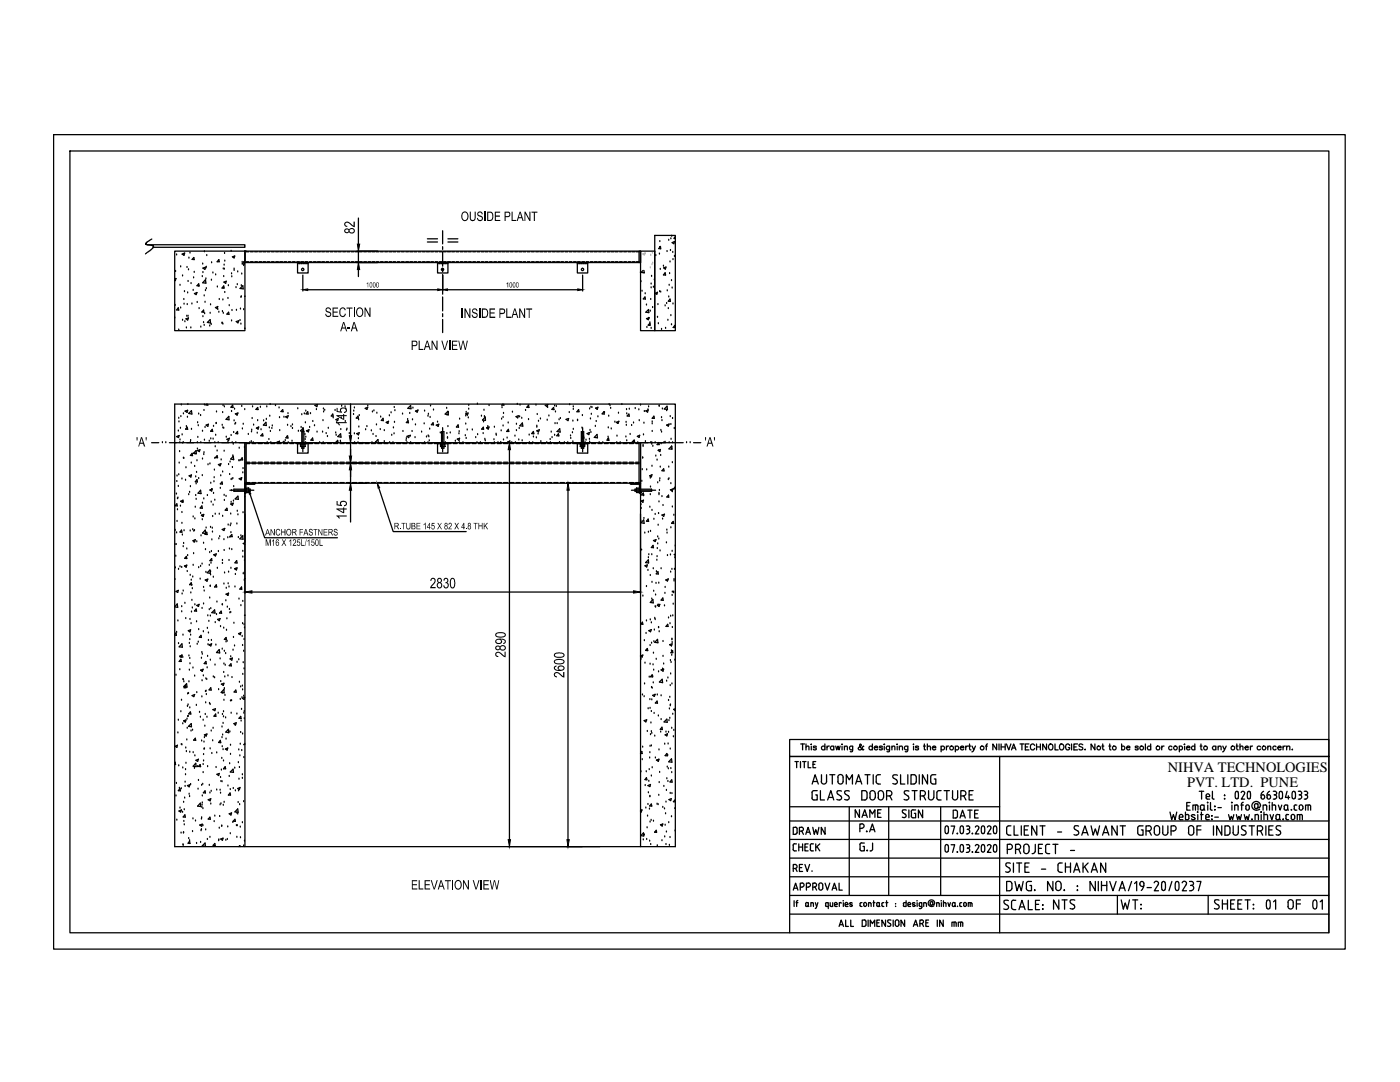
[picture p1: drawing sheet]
<svg xmlns="http://www.w3.org/2000/svg" width="279mm" height="216mm" viewBox="0 0 279 216" stroke-linecap="round" stroke-linejoin="round" font-family="sans-serif">
<defs><g id="words">
<g font-size="2.9">
<text x="233.1" y="154">NIHVA TECHNOLOGIES</text>
<text x="236.9" y="157">PVT. LTD. PUNE</text>
</g>
</g></defs>
<!-- layer: EM PSL150 -->
<g fill="none" stroke="#000" stroke-width=".25">
<path d="M10.7 26.9h257.8v162.5h-257.8zM14 30.1h251.2v156h-251.2zM29.4 48.8h19.5v.5h-18.3M30.3 47.7l-1 .7a.28 .28 0 0 0-.2 .4 .28 .28 0 0 0 .4 .1l.8 .1a.34 .34 0 0 1 .4 .3 .34 .34 0 0 1-.4 .3l-1.3 1.1M34.9 50.1h14v15.9h-14zM34.9 55.7l.2-.1-.1 .4-.1-.1M35 54.2h.1M35.2 50.9h.1M35.9 56.9h.1M36.1 53.2h.1M36.4 50.7l.5-.2-.2 .4zM36.4 55.1h.1"/>
<path d="M36.7 59.8h.1M36.7 50.9h.1M36.8 58.2h.1M37.3 53.4h.1M37.5 58.4h.1M37.5 56.2h.1M37.6 53.8h.1M37.7 51.5h.1M37.9 50.5h.1M38.1 56.6h.1M38.6 57.9h.1M38.6 55.4h.1"/>
<path d="M38.7 51.4l.1 .4h-.5zM38.8 54.3h.1M38.8 58.6l.5-.2-.2 .4zM39.7 57.1h.1M39.7 56.6v.5l-.4-.1zM40.4 55.2h.1M40.5 52.7h.1M40.5 54.4h.1M40.5 53.5l.5-.2-.1 .4zM40.8 59h.1M40.8 50.2h.1M41 58h.1"/>
<path d="M41 55.8l.1 .7-.6-.1zM41 53.5h.1M41.1 55.7h.1M41.2 53.3h.1M41.2 57.6h.1M41.3 51h.1M42.2 55.9h.1M42.2 52.4h.1M42.5 54.5h.1M43 54.8h.1M43.4 57.3h.1M43.7 51.8l.1 .4h-.5z"/>
<path d="M43.8 59.8h.1M44.5 59.8h.1M44.6 57.5h.1M44.6 53.7h.1M44.6 55.2h.1M44.6 57.1l.1 .4h-.4zM44.7 56.3l.5-.2-.2 .4zM44.7 52.9h.1M44.8 53.7h.1M44.8 50.6h.1M44.9 52.1h.1M44.9 58.4h.1"/>
<path d="M45.5 59.5h.1M45.6 57h.1M46.1 50.2h.1M46.2 54.6h.1M46.3 55.2h.1M46.4 51.3l.4-.2-.1 .4zM46.7 53.5v.5M47.1 57.4h.1M47.4 56.8h.1M47.4 54.3h.1M47.9 57.6l.6-.6v.6zM48.1 59.3h.1"/>
<path d="M48.2 57h.1M48.2 59.2h.1M48.2 54.7h.1M48.3 52.4h.1M48.6 53h.1M48.7 52.2l.1 .5-.5-.1zM48.9 50.1h78.9v2.3h-78.9zM48.9 59.1h.1M49.1 50.1h-.2v2.3M49.1 52.2h.6M49.1 50.2h.6M50 52.2h.5"/>
<path d="M50 50.2h.5M50.8 52.2h.6M50.8 50.2h.6M51.7 52.2h.5M51.7 50.2h.5M52.5 52.2h.6M52.5 50.2h.6M53.3 52.2h.6M53.3 50.2h.6M54.2 52.2h.5M54.2 50.2h.5M55 52.2h.6"/>
<path d="M55 50.2h.6M55.8 52.2h.6M55.8 50.2h.6M56.7 52.2h.5M56.7 50.2h.5M57.5 52.2h.6M57.5 50.2h.6M58.4 52.2h.5M58.4 50.2h.5M59.2 52.2h.6M59.2 50.2h.6M59.4 52.4h2.1v2.1h-2.1z"/>
<path d="M59.4 52.6h.1M59.7 52.6h.2M60 52.2h.6M60 50.2h.6M60.1 52.6h.3M60.4 54.9v3.2M60.5 52.6h.3M60.9 52.2h.5M60.9 50.2h.5M60.9 52.6h.3M61.3 52.6h.2M61.4 57.8h26"/>
<path d="M61.7 52.2h.6M61.7 50.2h.6M62.6 52.2h.5M62.6 50.2h.5M63.4 52.2h.6M63.4 50.2h.6M64.2 52.2h.6M64.2 50.2h.6M65.1 52.2h.5M65.1 50.2h.5M65.9 52.2h.5M65.9 50.2h.5"/>
<path d="M66.7 52.2h.6M66.7 50.2h.6M67.5 52.2h.6M67.5 50.2h.6M68.4 52.2h.5M68.4 50.2h.5M69.2 52.2h.6M69.2 50.2h.6M70.1 52.2h.5M70.1 50.2h.5M70.9 52.2h.6M70.9 50.2h.6"/>
<path d="M71.2 50.1h4.2M71.2 52.4h4.2M71.5 43.5v5.2M71.5 50.1v2.3M71.5 53.8v1.4M71.7 52.2h.6M71.7 50.2h.6M72.6 52.2h.5M72.6 50.2h.5M73.4 52.2h.6M73.4 50.2h.6M74.2 52.2h.6"/>
<path d="M74.2 50.2h.6M75.1 52.2h.5M75.1 50.2h.5M75.9 52.2h.6M75.9 50.2h.6M76.8 52.2h.5M76.8 50.2h.5M77.6 52.2h.6M77.6 50.2h.6M78.4 52.2h.6M78.4 50.2h.6M79.3 52.2h.5"/>
<path d="M79.3 50.2h.5M80.1 52.2h.6M80.1 50.2h.6M81 52.2h.5M81 50.2h.5M81.8 52.2h.6M81.8 50.2h.6M82.6 52.2h.6M82.6 50.2h.6M83.5 52.2h.5M83.5 50.2h.5M84.3 52.2h.6"/>
<path d="M84.3 50.2h.6M85.1 52.2h.6M85.1 50.2h.6M85.3 47.7h2M85.3 48.3h2M86 52.2h.5M86 50.2h.5M86.8 52.2h.6M86.8 50.2h.6M87.3 52.4h2.1v2.1h-2.1zM87.3 52.6h.1M87.6 52.6h.3"/>
<path d="M87.7 52.2h.5M87.7 50.2h.5M88 52.6h.3M88.3 46v2.7M88.3 49.2v.6M88.3 50.3v2.8M88.3 53.7v.6M88.3 54.8v3.3M88.3 58.2v.5M88.3 59.3v2.7M88.4 52.6h.3M88.5 52.2h.6"/>
<path d="M88.5 50.2h.6M88.8 52.6h.3M89.3 52.6h.1M89.3 52.2h.6M89.3 50.2h.6M89.3 57.8h26M89.4 47.7h2M89.4 48.3h2M90.2 52.2h.5M90.2 50.2h.5M91 52.2h.6M91 50.2h.6"/>
<path d="M91.8 52.2h.6M91.8 50.2h.6M92.7 52.2h.5M92.7 50.2h.5M93.5 52.2h.6M93.5 50.2h.6M94.3 52.2h.6M94.3 50.2h.6M95.2 52.2h.5M95.2 50.2h.5M96 52.2h.6M96 50.2h.6"/>
<path d="M96.8 52.2h.6M96.8 50.2h.6M97.7 52.2h.5M97.7 50.2h.5M98.5 52.2h.6M98.5 50.2h.6M99.4 52.2h.5M99.4 50.2h.5M100.2 52.2h.6M100.2 50.2h.6M101 52.2h.6M101 50.2h.6"/>
<path d="M101.9 52.2h.5M101.9 50.2h.5M102.7 52.2h.6M102.7 50.2h.6M103.5 52.2h.6M103.5 50.2h.6M104.4 52.2h.5M104.4 50.2h.5M105.2 52.2h.6M105.2 50.2h.6M106.1 52.2h.5M106.1 50.2h.5"/>
<path d="M106.9 52.2h.6M106.9 50.2h.6M107.7 52.2h.6M107.7 50.2h.6M108.6 52.2h.5M108.6 50.2h.5M109.4 52.2h.6M109.4 50.2h.6M110.3 52.2h.5M110.3 50.2h.5M111.1 52.2h.6M111.1 50.2h.6"/>
<path d="M111.9 52.2h.6M111.9 50.2h.6M112.8 52.2h.5M112.8 50.2h.5M113.6 52.2h.6M113.6 50.2h.6M114.5 52.2h.5M114.5 50.2h.5M115.2 52.4h2.1v2.1h-2.1zM115.2 52.6h.1M115.3 52.2h.5M115.3 50.2h.5"/>
<path d="M115.5 52.6h.3M115.9 52.6h.3M116.1 52.2h.6M116.1 50.2h.6M116.3 54.9v3.2M116.3 52.6h.3M116.7 52.6h.3M117 52.2h.5M117 50.2h.5M117.2 52.6h.1M117.8 52.2h.5M117.8 50.2h.5"/>
<path d="M118.6 52.2h.6M118.6 50.2h.6M119.5 52.2h.5M119.5 50.2h.5M120.3 52.2h.5M120.3 50.2h.5M121.1 52.2h.6M121.1 50.2h.6M121.9 52.2h.6M121.9 50.2h.6M122.8 52.2h.5M122.8 50.2h.5"/>
<path d="M123.6 52.2h.6M123.6 50.2h.6M124.5 52.2h.5M124.5 50.2h.5M125.3 52.2h.6M125.3 50.2h.6M126.1 52.2h.6M126.1 50.2h.6M127 52.2h.5M127 50.2h.5M127.5 52.4v-2.3h.3v2.3M127.8 54.4h.1"/>
<path d="M127.8 50.1h2.9v15.9h-2.9zM127.9 56.2h.1M128.1 58.1h.1M128.3 54l-.3 .3 .6 .2-.1-.5M128.7 59.3l.1 .4-.4-.1zM128.8 58.6h.1M129.9 59.8h.1M129.9 57.4h.1M129.9 56.7h.1M130 55.1h.1M130.4 57.3h.1M130.6 55.9h.1"/>
<path d="M130.7 47h4.1v19h-4.1zM130.8 58.5l.4-.2-.1 .4zM130.9 51h.1M131.6 50.7h.1M131.6 49.4h.1M131.6 58.2h.1M131.7 48.2h.1M131.8 53.7h.1M131.8 49.2l.1 .4h-.4zM131.9 58.3h.1M132.4 53.1h.1M132.4 53.5l.5-.2-.1 .4z"/>
<path d="M132.7 54.4l.1 .5-.4-.1zM133.1 50.2h.1M133.2 58h.1M133.5 59.3h.1M133.5 47.9h.1M133.5 56.9h.1M133.6 54.6h.1M133.7 52.3h.1M133.7 59.7l.1 .4h-.4zM133.8 50h.1M133.9 47.7h.1M134 56h.1"/>
<path d="M134.1 47.1h.1M134.1 57.5h.1M134.1 48.4l.5-.2-.1 .4zM134.3 50.4h.1M134.3 51.8h.1M134.6 51.2h.1M134.8 47.2l-.3 .4h.3M34.9 63.4h.1M35 60.9h.1M35.6 61.4l.1 .5-.5-.1zM35.7 65.9h.1M36.1 61.5h.1"/>
<path d="M36.4 63.9h.1M36.7 60.7h.1M36.9 64.2h.1M37.1 63.6l.5-.2-.1 .5zM37.2 65.4h.1M37.3 63.1h.1M37.4 60.8h.1M37.5 63.1h.1M38.1 65.4h.1M38.3 60.6h.1M39.4 60.4h.1M39.7 61.6h.1"/>
<path d="M40.1 65.3h.1M40.5 63.2h.1M40.6 64.4h.1M40.6 61.9l.1 .4h-.4zM40.8 64.9h.1M40.8 62.6h.1M40.9 60.3h.1M41.4 64.3l.5-.5 .1 .7zM41.9 65.1h.1M41.9 62.5h.1M42 60.8h.1M42.1 64.8h.1"/>
<path d="M43 61.4l.5-.2-.2 .4zM43.5 61.8h.1M43.7 62.3h.1M44.3 64.5h.1M44.4 64.5h.1M44.4 62.2h.1M44.5 64.7h.1M44.6 62.5h.1M45.6 62.3l.1 .4h-.4zM45.7 61h.1M46.2 64h.1M46.3 62h.1"/>
<path d="M47.1 64.2l.6-.2-.2 .4zM47.2 61.9h.1M47.9 64h.1M48 61.7h.1M48.1 64.7h.1M48.6 61.8h.1M48.9 65.5h.1M88.3 62.6v.6M88.3 63.7v2.7M128.9 62.3l.5-.5 .1 .6zM129 63.6l.5-.2-.1 .4zM129 60.9h.1"/>
<path d="M129.1 65.3h.1M129.5 63.5h.1M129.7 64.5l.1 .4h-.4zM129.7 64.4h.1M129.8 62.1h.1M129.9 65.5h.1M130.2 61.4h.1M131.2 63.3h.1M131.3 60.8h.1M131.4 64.6h.1M132 65.7h.1M132.7 61h.1"/>
<path d="M132.8 65.5h.1M133 60.6h.1M133.3 63.9h.1M133.4 61.6h.1M133.9 63h.1M134 64.8h.1M134.3 60.6h.1M134.7 64.9l.1 .4h-.4zM30.3 88.3h1.4M32.4 88.3h.1M33.1 88.3h.1M33.8 88.3h101"/>
<path d="M34.9 80.6h99.9v88.3h-99.9zM35.2 98.6h.1M35.2 87.1l.6-.2-.2 .4zM35.3 96.1h.1M35.3 95h.1M35.4 99.5h.1M35.5 99.4h.1M35.6 97.1h.1M35.6 86h.1M35.7 94.7h.1M35.7 83.5h.1M35.7 84.2h.1"/>
<path d="M35.8 92.4h.1M35.8 90.1h.1M35.9 88.3h.1M35.9 87.8h.1M36 85.5h.1M36.1 83.1h.1M36.2 80.8h.1M36.3 95.6h.1M36.4 86.8h.1M36.4 88.4h.1M36.6 91.4h.1M36.6 82.6h.1"/>
<path d="M36.6 88.3h.1M36.7 91.5h.1M36.9 82l.6-.1-.2 .4zM37 95.8h.1M37.1 93.3h.1M37.2 85.1h.1M37.4 85.2l.1 .5-.5-.1zM37.4 83.3h.1M37.5 80.7h.1M37.7 98.7h.1M37.7 82.5l.5-.6 .1 .7zM37.7 94.9l.5-.1-.1 .4z"/>
<path d="M37.8 98.2h.1M38 97.1h.1M38 88.3h.1M38 87.9h.1M38.2 92.4h.1M38.2 85.7h.1M38.3 90.5l.1 .4h-.4zM38.6 90.5l.5-.6 .1 .6zM38.8 93.1h.1M38.9 90.6h.1M39.1 98.9h.1M39.1 95.2h.1"/>
<path d="M39.1 96.5h.1M39.1 99.6h.1M39.2 94.3h.1M39.3 91.9h.1M39.3 95.7l.1 .5-.4-.1zM39.4 89.6h.1M39.4 88.3h.1M39.4 84.4h.1M39.4 89.9l.5-.2-.1 .4zM39.5 87.3h.1M39.6 84.9h.1M39.7 95.5h.1"/>
<path d="M39.7 82.6h.1M40 82.9h.1M40 97.8l.1 .7-.6-.1zM40.1 88.3h.1M40.4 94.9h.1M40.4 91.6h.1M40.4 86h.1M40.7 99.6h.1M40.7 90.7h.1M40.7 90.3h.1M40.7 81.9h.1M40.8 80.8h.1"/>
<path d="M40.8 87.8h.1M40.9 85.3h.1M41.1 84.8l.5-.1-.1 .4zM41.2 80.6l-.1 .2h.4l-.1-.2M41.4 98.9h.1M41.5 92.7h.1M41.8 88h.1M41.9 92.6h.1M41.9 97.8l.5-.2-.2 .4zM42.1 96.4h.1M42.1 87.6h.1M42.2 97.7h.1"/>
<path d="M42.4 85.7v.4l-.4-.1zM42.5 87.6h.1M42.6 98.5h.1M42.6 85.1h.1M42.7 96.1h.1M42.7 95.3h.1M42.8 93.8h.1M42.9 91.5h.1M42.9 99.8h.1M42.9 88.3h.1M43 89.1h.1M43 86.9h.1"/>
<path d="M43.1 84.5h.1M43.2 84.5h.1M43.2 82.2h.1M43.3 90h.1M43.3 90.9l.1 .4h-.4zM43.5 88.3h.1M43.6 92.7l.5-.2-.2 .4zM44 97.4h.1M44.1 94.9h.1M44.1 91.8h.1M44.3 96.2l.1 .4-.4-.1zM44.4 84.9h.1"/>
<path d="M44.4 94.2h.1M44.4 82.3h.1M44.5 85.4h.1M44.5 80.9h.1M44.6 85.5h.1M44.7 98.8h.1M44.7 90h.1M44.8 99.9h.1M44.8 81.2h.1M45.1 99h.1M45.2 87.2h.1M45.3 87.7l.5-.3-.2 .5z"/>
<path d="M45.5 88.2h.1M45.6 92.7h.1M45.7 83.1v.7l-.6-.1zM45.8 94.7h.1M45.9 97.8h.5M45.9 92.2h.1M46.1 95.7h.1M46.1 86.9h.1M46.2 97.9h.1M46.2 82.1h.1M46.3 95.6h.1M46.3 88.3h.1"/>
<path d="M46.4 93.3h.1M46.4 80.8l.1 .5h-.4zM46.5 91h.1M46.5 95.5h.1M46.6 88.6h.1M46.6 91v.7l-.6-.1zM46.6 97.8h.1M46.6 100h.1M46.6 97.1h.1M46.6 86.3h.1M46.7 97.6h3.2v.4h-3.2zM46.7 84h.1"/>
<path d="M46.8 97.8h.5M46.8 81.6h.1M46.9 84.7h.1M46.9 99.6l.6-.6 .1 .6zM47 82.6l.5-.2-.2 .4zM47 84.5h.1M47.1 88.3h.1M47.4 86.1v.5l-.3-.1zM47.4 97.8h.1M47.6 97.8h.5M47.7 91.9h.1M47.7 89.4h.1"/>
<path d="M47.7 95.5l.5-.2-.1 .4zM47.9 91.9h.1M48.2 97.8h.1M48.2 81.1h.1M48.3 91.3l.1 .5h-.4zM48.4 85.6h.1M48.4 97.8h.6M48.5 94.3h.1M48.5 93.5h.1M48.5 84.7h.1M48.8 98.2h.1M48.8 89.3h.1"/>
<path d="M48.8 99.2h.1M48.8 81.7h.1M48.9 88.3v80.6M48.9 96.4h78.9M49.1 97.8h.1M49.1 98.3l-.2 .2M49.1 97.4h.5v.9h-.5zM49.1 88.5h.8M49.1 92.4h78.4M49.1 92.2h.8M49.1 92.5h.8M49.1 96.3h.8"/>
<path d="M49.1 88.3v8.1M49.3 97.8h.5M49.6 86.7h.1M49.9 88.3h.1M49.9 98.6l2.9 8.7h14.5M49.9 97.8h.1M50.1 97.8h.6M50.2 88.1h.1M50.2 86.2h.1M50.2 85.8h.1M50.3 88.5h.8M50.3 92.2h.8"/>
<path d="M50.3 92.5h.8M50.3 96.3h.8M50.3 83.5h.1M50.4 81.2h.1M50.5 88.3h.1M50.6 84.8h.1M51 96.4l-.3 .2h-1.6v1.7M51.2 85.4l.4-.2-.1 .4zM51.3 86.4h.1M51.4 83.9h.1M51.4 81.3l.1 .4h-.4zM51.5 88.5h.9"/>
<path d="M51.5 92.2h.9M51.5 92.5h.9M51.5 96.3h.9M52 81.3h.1M52.1 85.8h.1M52.4 86.6l.1 .4-.4-.1zM52.6 84h.1M52.8 88.5h.8M52.8 92.2h.8M52.8 92.5h.8M52.8 96.3h.8M53.1 84.3l.1 .6-.6-.1z"/>
<path d="M53.2 83.7h.1M53.2 81.2h.1M53.3 88.3h.1M53.7 87.7h.1M53.7 85.4h.1M53.8 83h.1M53.9 80.7h.1M54 86.1h.1M54 88.3h.1M54 88.5h.8M54 92.2h.8M54 92.5h.8"/>
<path d="M54 96.3h.8M54.3 85.5h.1M54.3 85h.1M55 80.9h.1M55.3 88.5h.8M55.3 92.2h.8M55.3 92.5h.8M55.3 96.3h.8M55.5 88.3l-.2-.1 .5-.2-.1 .3M55.7 81.4h.1M55.8 83.3h.1M55.8 85.9h.1"/>
<path d="M56.4 81.7l.1 .5-.4-.1zM56.5 88.3h.1M56.5 88.5h.9M56.5 92.2h.9M56.5 92.5h.9M56.5 96.3h.9M56.7 83.3h.1M56.8 88.3h.1M56.9 87.9h.1M57 83.2l.5-.2-.2 .4zM57.3 87.2h.1M57.4 84.9h.1"/>
<path d="M57.4 87l.1 .4h-.4zM57.5 82.5h.1M57.5 88.3h.1M57.8 88.5h.8M57.8 92.2h.8M57.8 92.5h.8M57.8 96.3h.8M58.1 85.1h.1M58.3 88h.1M58.4 84.8h.1M58.4 85.5h.1M59 88.5h.9"/>
<path d="M59 92.2h.9M59 92.5h.9M59 96.3h.9M59.4 88.3v2.1h2.1v-2.1M59.4 88.5h2.1M59.4 81.6h.1M59.5 86h.1M60 88.5h.9v.6h-.9zM60 86l.5-.6 .1 .6zM60.1 85.3h.1M60.2 82.7h.1M60.2 86.1h.4v3.3h-.4z"/>
<path d="M60.3 88.3h.1M60.3 88.5h.9M60.3 92.2h.9M60.3 92.5h.9M60.3 96.3h.9M60.4 85.3v.6M60.4 86v.1M60.4 86.2v.5M60.4 86.9h.1M60.4 87.1v.5M60.4 87.7v.1M60.4 87.9v.5"/>
<path d="M60.4 88.5v.1M60.4 88.7v.6M60.4 89.4v.1M60.4 89.6v.6M60.7 82.6h.1M60.9 86.7h.1M60.9 87.7h.1M60.9 84.4h.1M61 88.3h.1M61 82h.1M61 87.2h.1M61.2 86l.5-.2-.2 .4z"/>
<path d="M61.4 82.2l.1 .4h-.4zM61.6 88.5h.8M61.6 92.2h.8M61.6 92.5h.8M61.6 96.3h.8M61.8 85.3h.1M62 82.5h.1M62.4 87.4l.1 .5-.5-.1zM62.4 84.1h.1M62.8 84.9h.1M62.8 88.5h.9M62.8 92.2h.9"/>
<path d="M62.8 92.5h.9M62.8 96.3h.9M62.9 80.9l.5-.2-.2 .4zM63.1 81.7h.1M63.3 86.2h.1M63.8 88.3h.1M64.1 88.5h.8M64.1 92.2h.8M64.1 92.5h.8M64.1 96.3h.8M64.4 86.2h.1M64.5 83.9h.1"/>
<path d="M64.5 88.3h.1M64.5 81.6h.1M64.6 82.2h.1M64.8 81.9h.1M65.1 86.5h.1M65.3 87.1h.1M65.3 88.5h.9M65.3 92.2h.9M65.3 92.5h.9M65.3 96.3h.9M65.5 85.5h.1M66.4 82.6l.1 .4h-.4z"/>
<path d="M66.5 83.4h.1M66.6 88.5h.8M66.6 92.2h.8M66.6 92.5h.8M66.6 96.3h.8M66.9 81.9h.1M67 86.4h.1M67 83.7l.5-.2-.1 .4zM67.1 86.9h.1M67.2 84.4h.1M67.3 88.3h.1M67.4 87.9l.1 .4h-.5z"/>
<path d="M67.4 87.1l.6-.5 .1 .6zM67.8 88.5h.9M67.8 92.2h.9M67.8 92.5h.9M67.8 96.3h.9M67.9 88h.1M68 88.3h.1M68 85.7h.1M68.1 83.4h.1M68.2 81.1h.1M68.9 81.2h.1M68.9 84.1h.1"/>
<path d="M69 81.6h.1M69.1 88.5h.8M69.1 92.2h.8M69.1 92.5h.8M69.1 96.3h.8M69.2 85.8h.1M69.2 85.6h.1M69.7 86.5h.1M70 80.6v6.3M70 88.3v8.1M70 97.8v6.4M70.3 88.5h.9"/>
<path d="M70.3 92.2h.9M70.3 92.5h.9M70.3 96.3h.9M70.6 82.7h.1M70.6 82h.1M70.7 86.6h.1M70.7 81.4h.1M70.8 88.3h.1M71.2 86.5l.5-.2-.2 .5zM71.4 88.3h.1M71.4 83l.1 .5-.4-.1zM71.5 87.5h.1"/>
<path d="M71.6 83.8h.1M71.6 85.2h.1M71.6 88.5h.9M71.6 92.2h.9M71.6 92.5h.9M71.6 96.3h.9M71.7 82.9h.1M72.4 88.3h.1M72.8 88.5h.9M72.8 92.2h.9M72.8 92.5h.9M72.8 96.3h.9"/>
<path d="M72.9 81.5l.5-.2-.2 .4zM73 85.8h.1M73.2 85.1h.1M73.4 81h.1M74.1 86h.1M74.1 88.5h.9M74.1 92.2h.9M74.1 92.5h.9M74.1 96.3h.9M74.2 88.3h.1M74.3 82.2h.1M74.5 86.7h.1"/>
<path d="M74.6 82h.1M75 88.3h.1M75 87.1h.1M75.1 84.8h.1M75.2 82.5h.1M75.2 88.3h-.3l.5-.6 .1 .6M75.4 88.5h.8M75.4 92.2h.8M75.4 92.5h.8M75.4 96.3h.8M75.6 97.4l2.9 8.7h14.5M75.9 85.7h.1"/>
<path d="M76 83.2h.1M76.4 83.5l.1 .4h-.4zM76.6 88.5h.9M76.6 92.2h.9M76.6 92.5h.9M76.6 96.3h.9M76.7 85.9h.1M76.7 88.1h.1M77.1 84.3l.4-.2-.1 .4zM77.3 84.4h.1M77.7 83h.1M77.8 88.3h.1"/>
<path d="M77.9 88.5h.8M77.9 92.2h.8M77.9 92.5h.8M77.9 96.3h.8M78 82.4h.1M78.2 86.9h.1M78.4 88.3h.1M78.5 85.4h.1M78.6 86.6h.1M78.7 81.3h.1M78.7 84.3h.1M78.8 81.9h.1"/>
<path d="M79.1 88.5h.9M79.1 92.2h.9M79.1 92.5h.9M79.1 96.3h.9M80.3 82.6h.1M80.4 88.5h.8M80.4 92.2h.8M80.4 92.5h.8M80.4 96.3h.8M80.4 86.1h.1M81.1 87.9h.1M81.1 87.5h.1"/>
<path d="M81.2 88.3h.1M81.2 87.1l.5-.2-.1 .4zM81.4 83.7h.1M81.4 81.5l.5-.6 .1 .7zM81.4 83.9l.1 .5-.4-.1zM81.6 88.5h.9M81.6 92.2h.9M81.6 92.5h.9M81.6 96.3h.9M81.8 82.5h.1M81.9 87h.1M81.9 88.3h.1"/>
<path d="M82.2 86.1h.1M82.3 83.8h.1M82.4 81.4h.1M82.8 87.3h.1M82.9 84.8h.1M82.9 82l.5-.2-.1 .4zM82.9 88.5h.9M82.9 92.2h.9M82.9 92.5h.9M82.9 96.3h.9M84.1 86.2h.1M84.1 88.5h.9"/>
<path d="M84.1 92.2h.9M84.1 92.5h.9M84.1 96.3h.9M84.7 84.6h.1M84.7 82h.1M84.7 88.3h.1M85.1 87.2h.1M85.4 83h.1M85.4 88.3h.1M85.4 88.5h.9M85.4 92.2h.9M85.4 92.5h.9"/>
<path d="M85.4 96.3h.9M85.5 87h.1M85.5 82.7h.1M85.6 87.2h.1M85.7 88h.1M85.8 85.6h.1M85.8 83.3h.1M85.9 81h.1M86.4 84.4l.1 .4-.4-.1zM86.5 81.8h.1M86.7 88.5h.8M86.7 92.2h.8"/>
<path d="M86.7 92.5h.8M86.7 96.3h.8M87.1 84.8l.5-.1-.2 .4zM87.3 84.2h.1M87.3 88.3v2.1h2.1v-2.1M87.3 88.5h2.1M87.9 86.4h.1M87.9 88.5h.9v.6h-.9zM87.9 88.5h.9M87.9 92.2h.9M87.9 92.5h.9M87.9 96.3h.9"/>
<path d="M88.1 86.1h.5v3.3h-.5zM88.2 88.3h.1M88.3 85.3v.6M88.3 86v.1M88.3 86.2v.5M88.3 86.9h.1M88.3 87.1v.5M88.3 87.7v.1M88.3 87.9v.5M88.3 88.5v.1M88.3 88.7v.6M88.3 89.4v.1"/>
<path d="M88.3 89.6v.6M88.8 82.6l.6-.5 .1 .6zM88.9 88.3h.1M89.1 81.5h.1M89.2 86.5h.1M89.2 88.5h.8M89.2 92.2h.8M89.2 92.5h.8M89.2 96.3h.8M89.2 82.8h.1M89.3 87.4h.1M89.3 87.3h.1"/>
<path d="M89.4 85.1h.1M89.5 82.8h.1M89.5 82.3h.1M89.9 86.4h.1M90.5 88.5h.8M90.5 92.2h.8M90.5 92.5h.8M90.5 96.3h.8M90.9 88h.1M91.3 87.6l.4-.2-.1 .5zM91.4 84.8l.1 .4h-.4zM91.6 86.6h.1"/>
<path d="M91.6 86.1h.1M91.7 88.3h.1M91.7 88.5h.8M91.7 92.2h.8M91.7 92.5h.8M91.7 96.3h.8M91.7 83.6h.1M92.4 88.3h.1M92.9 86.9h.1M92.9 84.6h.1M92.9 83h.1M92.9 82.6l.5-.2-.1 .4z"/>
<path d="M92.9 88.5h.9M92.9 92.2h.9M92.9 92.5h.9M92.9 96.3h.9M93 82.3h.1M93 87.5h.1M93.2 85.8h.1M93.5 83.4h.1M93.5 81.6h.1M93.5 80.9h.1M94.2 88.5h.8M94.2 92.2h.8"/>
<path d="M94.2 92.5h.8M94.2 96.3h.8M94.3 85.8h.1M94.9 87.3h.1M95.2 88.3h.1M95.3 80.6h.1M95.3 86.7h.1M95.4 88.5h.9M95.4 92.2h.9M95.4 92.5h.9M95.4 96.3h.9M95.9 88.3h.1"/>
<path d="M96.1 83h.1M96.4 86.5h.1M96.5 85.2v.5l-.4-.1zM96.5 84.2h.1M96.6 81.9h.1M96.7 83.1h.1M96.7 88.5h.9M96.7 92.2h.9M96.7 92.5h.9M96.7 96.3h.9M96.8 87.7h.1M96.8 88h.1"/>
<path d="M96.8 83.2l.1 .7-.6-.1zM97.1 85.4l.5-.2-.2 .4zM97.4 85.1h.1M97.6 80.9h.1M98 88.5h.8M98 92.2h.8M98 92.5h.8M98 96.3h.8M98.6 87.7h.1M98.7 85.2h.1M98.7 88.3h.1M99 86.6h.1"/>
<path d="M99 86.9h.1M99.2 88.5h.9M99.2 92.2h.9M99.2 92.5h.9M99.2 96.3h.9M99.4 88.3h.1M99.9 88.3h.1M100 86h.1M100.1 83.6h.1M100.2 81.4h.1M100.3 80.6l-.2 .2h.5l-.1-.2M100.4 83.3h.1"/>
<path d="M100.4 85h.1M100.5 87.8h.1M100.5 82.5h.1M100.5 88.5h.8M100.5 92.2h.8M100.5 92.5h.8M100.5 96.3h.8M101.2 87.4h.1M101.4 84.4h.1M101.5 85.7v.4h-.4zM101.5 88.3l-.2-.1 .5-.2-.2 .3M101.7 89.7v77.8"/>
<path d="M101.8 88.5h.8M101.8 92.2h.8M101.8 92.5h.8M101.8 96.3h.8M102.1 88.3h.1M102.3 82.2h.1M102.8 87h.1M102.9 88.3h.1M103 83.1l.4-.1-.1 .4zM103 88.5h.8M103 92.2h.8M103 92.5h.8"/>
<path d="M103 96.3h.8M103.1 85.9h.1M103.1 84.7h.1M103.2 80.7h.1M103.5 87.8h.1M103.6 85.5h.1M103.7 83.2h.1M103.8 80.8h.1M104.1 83.5h.1M104.2 88h.1M104.3 84.4v.6l-.6-.1zM104.3 88.5h.8"/>
<path d="M104.3 92.2h.8M104.3 92.5h.8M104.3 96.3h.8M104.9 81.9h.1M105.5 83.7h.1M105.5 80.8l.1 .5h-.5zM105.5 88.5h.8M105.5 92.2h.8M105.5 92.5h.8M105.5 96.3h.8M105.6 86.8h.1M105.6 88.3h.1"/>
<path d="M106.3 88.3h.1M106.5 87.2h.1M106.5 86.1v.5l-.4-.1zM106.8 88.5h.8M106.8 92.2h.8M106.8 92.5h.8M106.8 96.3h.8M107 80.8h.1M107 87.4h.1M107.1 85h.1M107.1 85.2h.1M107.1 86l.5-.2-.1 .4z"/>
<path d="M107.2 82.7h.1M107.4 86.6h.1M107.5 84.1h.1M107.9 83.6h.1M107.9 88.1h.1M108 88.5h.9M108 92.2h.9M108 92.5h.9M108 96.3h.9M108.8 80.9l.5-.2-.1 .4zM109.1 88.3h.1M109.2 83.8h.1"/>
<path d="M109.3 81.3h.1M109.3 88.5h.8M109.3 92.2h.8M109.3 92.5h.8M109.3 96.3h.8M109.5 83h.1M109.8 87.7h.1M109.8 88.3h.1M110 86.2h.1M110.2 87.3h.1M110.5 81.3l.1 .4h-.5zM110.5 88.5h.9"/>
<path d="M110.5 92.2h.9M110.5 92.5h.9M110.5 96.3h.9M110.7 86.9h.1M110.7 81h.1M110.8 84.5h.1M110.9 82.2h.1M111 81.1h.1M111.2 86.1l.6 .1-.1-.7-.5 .6M111.2 84.5h.1M111.4 86.6l.1 .4-.4-.1zM111.6 83.8h.1"/>
<path d="M111.7 88.3h.1M111.8 88.5h.8M111.8 92.2h.8M111.8 92.5h.8M111.8 96.3h.8M111.8 83.5h.1M112.6 88.3h.1M113 83.7l.5-.2-.1 .4zM113.1 88.5h.8M113.1 92.2h.8M113.1 92.5h.8M113.1 96.3h.8"/>
<path d="M113.3 88.3h.1M113.4 97.8v69.7M113.6 82.3h.1M113.7 80.8h.1M113.9 87h.1M113.9 87.5h.1M114.2 86.3h.1M114.3 88.5h.8M114.3 92.2h.8M114.3 92.5h.8M114.3 96.3h.8M114.3 84h.1"/>
<path d="M114.3 88.2h.1M114.4 81.7h.1M114.4 81.2h.1M114.4 85.7h.1M115.2 88.3v2.1h2.1v-2.1M115.2 88.5h2.1M115.3 83.8h.1M115.3 83.9h.1M115.5 81.7l.1 .5h-.5zM115.6 88.5h.8M115.6 92.2h.8M115.6 92.5h.8"/>
<path d="M115.6 96.3h.8M115.8 88.5h.9v.6h-.9zM116 86.1h.5v3.3h-.5zM116.1 88.3h.1M116.1 85.4h.1M116.2 82.9h.1M116.3 85.3v.6M116.3 86v.1M116.3 86.2v.5M116.3 86.9h.1M116.3 87.1v.5M116.3 87.7v.1"/>
<path d="M116.3 87.9v.5M116.3 88.5v.1M116.3 88.7v.6M116.3 89.4v.1M116.3 89.6v.6M116.4 87l.1 .4h-.4zM116.8 88.3h.1M116.8 88.5h.8M116.8 92.2h.8M116.8 92.5h.8M116.8 96.3h.8M117 87.8h.1"/>
<path d="M117.2 86.5l.4-.2-.1 .4zM117.6 87.7h.1M117.7 88.2h.1M117.7 81.6h.1M117.8 85.9h.1M117.8 83.6h.1M117.9 81.3h.1M117.9 86.3h.1M118 82.7h.1M118.1 88.5h.8M118.1 92.2h.8M118.1 92.5h.8"/>
<path d="M118.1 96.3h.8M118.1 81.3h.1M118.8 85.1h.1M118.9 81.4l.4-.1-.1 .4zM119 84.1h.1M119.2 86.7v.7l-.6-.1zM119.3 83.2h.1M119.3 88.5h.9M119.3 92.2h.9M119.3 92.5h.9M119.3 96.3h.9M119.6 88.3h.1"/>
<path d="M120.3 88.3h.1M120.5 82.2l.1 .4h-.4zM120.6 88.5h.8M120.6 92.2h.8M120.6 92.5h.8M120.6 96.3h.8M120.6 82.3h.1M121.3 87.7h.1M121.4 87.8h.1M121.4 87.2h.1M121.4 85.4h.1M121.4 87.4l.1 .5-.4-.1z"/>
<path d="M121.5 83h.1M121.6 80.7h.1M121.7 80.9h.1M121.8 88.5h.9M121.8 92.2h.9M121.8 92.5h.9M121.8 96.3h.9M121.9 81.5h.1M122 85.6h.1M122.7 84.2h.1M123 84.3l.5-.2-.2 .4zM123.1 88.3h.1"/>
<path d="M123.1 88.5h.8M123.1 92.2h.8M123.1 92.5h.8M123.1 96.3h.8M123.1 87h.1M123.2 84.5h.1M123.4 82.5h.1M123.8 88.3h.1M124.1 80.7h.1M124.3 88.5h.9M124.3 92.2h.9M124.3 92.5h.9"/>
<path d="M124.3 96.3h.9M124.9 87.2h.1M125 84.3h.1M125 84.9h.1M125 81.7h.1M125.1 82.6h.1M125.1 88h.1M125.5 82.6l.1 .4h-.4zM125.6 81.6h.1M125.6 88.5h.8M125.6 92.2h.8M125.6 92.5h.8"/>
<path d="M125.6 96.3h.8M125.7 96.4l.2 .2M125.8 86.7h.1M126 96.6h1.6v1.7M126 97.8h.6M126.1 84.9h.1M126.1 88.3l.5-.5v.5M126.4 84.4h.1M126.5 87.9l.1 .4h-.5zM126.6 88.3h.1M126.7 97.8h.1M126.7 97.6h3.3v.4h-3.3z"/>
<path d="M126.8 81.5h.1M126.9 88.5h.6M126.9 92.2h.6M126.9 92.5h.6M126.9 96.3h.6M126.9 97.8h.6M127 97.4h.6v.9h-.6zM127.2 87.1l.5-.2-.2 .4zM127.3 88.3h.1M127.5 81.8h.1M127.5 88.3v8.1M127.5 97.8h.2"/>
<path d="M127.6 83.9h.1M127.6 98.3l.2 .2M127.7 97.8h.6M127.8 80.8h.1M127.8 88.3v80.6M128 100l.4-.2-.1 .4zM128 98.4h.1M128.1 96h.1M128.2 93.7h.1M128.3 91.4h.1M128.3 89.1h.1M128.3 88.8h.1"/>
<path d="M128.4 98.4l.1 .4-.5-.1zM128.4 97.8h.1M128.4 98.9h.1M128.4 86.8h.1M128.5 84.4h.1M128.6 82.1h.1M128.6 97.8h.5M128.8 88.1h.1M128.9 82l.5-.2-.2 .4zM129.1 93.8h.1M129.2 97.8h.1M129.3 81.8h.1"/>
<path d="M129.4 81.2h.1M129.4 97.8h.5M129.7 94.9l.4-.2-.1 .5zM129.8 95.4h.1M129.8 98.7h.1M129.8 97.2h.1M129.9 88.3h.1M130 97.8h.2M130.1 88.6h.1M130.1 88.3h.1M130.1 93h.1M130.2 84.2h.1"/>
<path d="M130.2 84.6h.1M130.2 86.1h.1M130.2 97.8h.6M130.3 89.1h.1M130.5 83l.1 .5h-.4zM130.8 88.3h.1M130.9 91h.1M131.1 91.8h.1M131.3 96.3h.1M131.3 89.9l.5-.2-.1 .4zM131.5 88.3l.1 .4h-.5zM131.5 98.7h.1"/>
<path d="M131.5 89.9h.1M131.5 98.5h.1M131.6 81.1h.1M131.6 81h.1M131.6 97.9h.1M131.6 96h.1M131.7 95.5h.1M131.8 93.2h.1M131.9 90.9h.1M131.9 85.9h.1M131.9 88.5h.1M132 86.2h.1"/>
<path d="M132 83.3h.1M132.1 99.1h.1M132.1 83.9h.1M132.2 81.6h.1M132.4 93.5l.1 .5-.4-.1zM132.5 88.3h.1M132.7 88.3h.1M133 81.9h.1M133 84.8l.5-.2-.1 .4zM133.1 81.1l.1 .6-.6-.1zM133.4 95.7h.1M133.4 98.8l.1 .4h-.4z"/>
<path d="M133.5 93.2h.1M133.5 95.5h.1M133.5 88.3h.1M133.8 83.1h.1M133.8 97.7l.5-.1-.2 .4zM133.9 96.5h.1M133.9 84.7h.1M133.9 87.7h.1M134 89.2h.1M134.1 89v.6h-.6zM134.2 92.3h.1M134.2 98.1h.1"/>
<path d="M134.2 83.5h.1M134.2 88.3h.1M134.6 85.5h.1M134.8 97.1l-.4 .4 .4 .1M134.9 88.3h1.4M137 88.3h.1M137.7 88.3h.1M138.4 88.3h1.5M34.9 115.6h.1M34.9 108.7h.1M35 105.8h.1M35 113.3h.1"/>
<path d="M35.1 111h.1M35.1 118l.5-.2-.1 .4zM35.2 108.7h.1M35.2 106.3h.1M35.3 100.5l.1 .5-.4-.1zM35.3 104h.1M35.4 101.7h.1M35.6 113.6h.1M35.9 113.1h.1M36 101h.1M36.1 100l.4-.2-.1 .4zM36.2 105.8l.1 .4h-.4z"/>
<path d="M36.3 113.2h.1M36.3 104.4h.1M36.3 102.3h.1M36.4 118.5h.1M36.4 106.8h.1M36.6 117.9h.1M36.6 109.1h.1M36.6 100.2h.1M36.6 108.4h.1M36.7 105.9h.1M36.8 112.9l.5-.1-.1 .4zM37.2 111l.1 .4h-.4z"/>
<path d="M37.3 109.5h.1M37.4 114h.1M37.5 110.9h.1M38 114.8h.1M38 105.9h.1M38.1 118.3h.1M38.2 115.8h.1M38.2 116.3l.1 .4h-.5zM38.3 116.8h.1M38.3 119.8h.1M38.4 117.5h.1M38.5 115.1h.1"/>
<path d="M38.5 105.7h.1M38.5 107.9l.5-.2-.2 .4zM38.6 112.8h.1M38.6 103.2h.1M38.6 110.5h.1M38.7 106h.1M38.7 108.2h.1M38.8 105.9h.1M38.9 103.5h.1M39 101.2h.1M39.3 108.1h.1M39.7 113.3h.1"/>
<path d="M39.9 115.6h.1M40 102.4h.1M40 113h.1M40.1 106.9h.1M40.2 102.8l.5-.2-.2 .5zM40.3 101l.1 .4h-.5zM40.3 102.9h.1M40.3 112.6h.1M40.4 103.7h.1M40.4 100.4h.1M40.6 117.2h.1M40.6 108.4h.1"/>
<path d="M40.8 117.9h.1M41 105.8v.7l-.6-.1zM41 115.7l.5-.1-.2 .4zM41 109.7h.1M41.1 114.2h.1M41.1 105.4h.1M41.3 106.2v.5l-.4-.1zM41.8 112.8h.1M41.9 119.3h.1M41.9 110.3h.1M41.9 113.7l.1 .7-.7-.1zM41.9 117h.1"/>
<path d="M42 117h.1M42 114.7h.1M42 114.1h.1M42 105.2h.1M42.1 112.4h.1M42.1 100.2h.1M42.2 110.1h.1M42.2 111.4l.1 .5h-.4zM42.3 107.7h.1M42.4 105.4h.1M42.4 106.2h.1M42.4 103.1h.1"/>
<path d="M42.5 100.8h.1M42.6 115.2h.1M42.7 110.7l.5-.2-.2 .4zM43 102.6h.1M43.2 116.7l.1 .4h-.5zM43.4 113.4h.1M43.6 110.1h.1M43.7 107.5h.1M43.8 102.6h.1M43.8 107.1h.1M44.4 105.6l.5-.2-.2 .5zM44.4 112.4h.1"/>
<path d="M44.4 111.8h.1M44.4 103h.1M44.7 116.5h.1M44.7 107.7h.1M44.7 109.8h.1M44.8 114.3h.1M45.1 119.9h.1M45.1 118.6l.5-.3-.1 .5zM45.2 117.4h.1M45.3 101.4l.1 .4h-.5zM45.5 107.3h.1M45.5 118.8h.1"/>
<path d="M45.5 116.5h.1M45.5 104.8h.1M45.6 114.2h.1M45.7 111.8h.1M45.7 117.1h.1M45.8 109.5h.1M45.9 107.2h.1M46 104.9h.1M46 102.6h.1M46 100.6l.6-.2-.2 .4zM46.1 113.4h.1M46.1 104.5h.1"/>
<path d="M46.1 106.3h.1M46.1 100.2h.1M46.3 109.7h.1M46.3 106.7v.4l-.4-.1zM46.8 113.5l.5-.2-.1 .4zM46.9 117.1h.1M47 114.6h.1M47.1 113.6h.1M47.2 111.9l.1 .4h-.4zM47.3 104.5h.1M47.4 102h.1M47.5 102.7h.1"/>
<path d="M47.6 107.3h.1M47.7 119.5h.1M48.1 106.9h.1M48.2 117.1v.5l-.3-.1zM48.4 106.9l.1 .7-.6-.1zM48.5 111.2h.1M48.5 110h.1M48.5 102.3h.1M48.5 114.5h.1M48.7 114.4h.1M48.8 115.8h.1M48.8 107h.1"/>
<path d="M48.8 111.9h.1M48.9 115.4v.1M48.9 108.3l-.4 .1 .4 .3M50.3 118.1h76.1M127.9 104h.1M127.9 100.7h.1M128 101.5h.1M128 109.8h.1M128.3 118.9h.1M128.5 103.7l.1 .7-.7-.1zM128.5 103.4h.1M128.7 106.4h.1"/>
<path d="M128.7 112.9l.5-.2-.1 .4zM128.8 112.3l.6-.6v.6zM129 117h.1M129.3 113.8h.1M129.4 103.6v.4h-.4zM129.4 106.2h.1M129.4 111.3h.1M129.5 110.7h.1M129.7 101.2h.1M129.8 114.8h.1M129.8 106h.1M130.1 119.5h.1"/>
<path d="M130.1 110.7h.1M130.1 101.8h.1M130.1 116.2h.1M130.3 119.6l.1 .7-.6-.1zM130.3 108.8l.1 .5-.4-.1zM130.4 113.5h.1M130.4 107.9l.5-.2-.1 .4zM130.5 118h.1M130.5 103.6h.1M130.8 102.6h.1M130.8 118.7h.1M130.9 116.4h.1"/>
<path d="M131 114.1h.1M131.1 111.8h.1M131.1 111.1h.1M131.2 109.5h.1M131.3 107.1h.1M131.3 108.5h.1M131.3 114.1l.1 .4h-.4zM131.3 104.8h.1M131.4 102.5h.1M131.5 116.4h.1M131.5 107.6h.1M131.5 100.1h.1"/>
<path d="M131.7 109.9h.1M131.9 113.5h.1M132.1 102.8l.5-.2-.2 .4zM132.2 103.6h.1M132.3 119.3l.1 .5-.5-.1zM132.3 100.9h.1M132.7 118.4h.1M132.7 117.2h.1M132.9 115.7l.5-.2-.2 .4zM133 108.3h.1M133.1 105.8h.1M133.1 106.4h.1"/>
<path d="M133.2 110.9h.1M133.8 110.7h.1M133.8 114.2h.1M133.9 105.3h.1M134.1 113.6h.1M134.1 118.8h.1M134.1 110h.1M134.2 101.2h.1M134.2 118.1h.1M134.4 104v.5l-.4-.1zM134.4 118.3h.1M134.4 118.1h.1"/>
<path d="M134.5 102.8h.1M134.5 115.9h.1M134.5 115.6h.1M134.6 113.6h.1M134.7 111.3h.1M134.8 109h.1M134.8 110.6h-.2l.2 .2M34.9 126.6l.2-.3 .1 .5-.3-.1M34.9 121.1l.5-.6 .1 .7-.6-.1M35.1 134.7h.1M35.2 126.2h.1M35.5 123.9h.1"/>
<path d="M35.6 128.4h.1M35.9 133.6h.1M35.9 130.9l.5-.2-.2 .4zM36 131.1h.1M36.1 131.6l.1 .4h-.4zM36.2 139.7h.1M36.2 130.9h.1M36.3 121.1h.1M36.3 122.1h.1M36.3 128.5l.1 .6h-.6zM36.5 131.2h.1M36.5 135.6h.1"/>
<path d="M36.5 126.7h.1M36.6 135.7h.1M36.7 136h.1M36.7 137l.5-.6 .1 .7zM36.9 120.4h.1M37 136.8l.1 .4h-.4zM37.1 123.4h.1M37.5 138.5h.1M37.6 125.8l.4-.1-.1 .4zM37.6 138.4h.1M37.7 130.9h.1M37.7 136h.1"/>
<path d="M37.8 128.4h.1M37.8 133.7h.1M37.9 131.4h.1M37.9 127.6h.1M37.9 132.4h.1M37.9 123.6h.1M38 129.1h.1M38 126.7h.1M38.1 124.4h.1M38.2 122.1h.1M38.3 138.8l.5-.2-.1 .4zM38.4 121.3h.1"/>
<path d="M38.5 133.3h.1M38.8 134.9h.1M38.9 120.7h.1M39.1 121.5l.1 .4h-.4zM39.2 124.1h.1M39.3 138.2h.1M39.3 120.8l.4-.2-.1 .4zM39.4 128.6h.1M39.6 128.1h.1M39.7 125.6h.1M40 133.7l.5-.2-.1 .5zM40.1 126.8l.1 .4h-.4z"/>
<path d="M40.2 131.3h.1M40.3 139.1h.1M40.3 130.2h.1M40.3 121.4h.1M40.3 135.8h.1M40.4 130.5h.1M40.6 134.9h.1M40.6 126.1h.1M40.6 120.5h.1M41 138h.1M41.1 135.5h.1M41.1 132l.1 .4h-.4z"/>
<path d="M41.1 137.9h.1M41.2 138.6h.1M41.3 135.6h.1M41.3 133.3h.1M41.4 125.4h.1M41.4 131h.1M41.5 122.9h.1M41.5 128.6h.1M41.6 126.3h.1M41.6 127.8h.1M41.7 124h.1M41.7 128.7l.5-.2-.1 .4z"/>
<path d="M41.8 121.7h.1M42 131.7h.1M42 122.9h.1M42.1 121.4h.1M42.1 137.2v.5h-.4zM42.2 127.8h.1M42.3 122.2l.5-.5 .1 .6zM42.6 135.1h.1M42.8 135.2h.1M42.9 132.7h.1M43 124.2h.1M43.1 128.7h.1"/>
<path d="M43.2 122.6h.1M43.3 120.1h.1M43.4 123.6l.5-.2-.1 .5zM43.6 137.6h.1M43.8 129.6v.7l-.6-.1zM43.9 131.5h.1M44 125h.1M44.1 136h.1M44.1 121.9l.1 .5-.4-.1zM44.2 136.5l.5-.2-.1 .5zM44.4 138.3h.1M44.4 129.5h.1"/>
<path d="M44.4 120.7h.1M44.6 134.2h.1M44.6 125.3h.1M44.7 132.5h.1M44.7 139.7h.1M44.7 137.6v.6h-.6zM44.8 129.9h.1M44.8 137.4h.1M44.9 135.1h.1M44.9 138.8h.1M44.9 132.7h.1M45 130.4h.1"/>
<path d="M45.1 128.1h.1M45.1 127.2l.1 .4h-.4zM45.2 125.8h.1M45.3 123.5h.1M45.3 128h.1M45.4 121.1h.1M45.5 134.9h.1M45.8 121.6h.1M45.9 122.3h.1M45.9 131.5l.5-.2-.1 .4zM46 139.9h.1M46 131h.1"/>
<path d="M46 122.2h.1M46.1 132.4l.1 .5-.5-.1zM46.2 139.8h.1M46.3 135.2h.1M46.5 129.7h.1M46.6 127.2h.1M46.7 124.4h.1M46.8 128.9h.1M47.1 137.7v.4h-.4zM47.3 132.2h.1M47.6 126.4l.5-.2-.2 .4zM47.7 131.6h.1"/>
<path d="M47.8 136.1h.1M47.9 139.6h.1M48 137.1h.1M48.1 120.8h.1M48.3 139.2h.1M48.3 127h.1M48.4 136.9h.1M48.4 139.3l.4-.2-.1 .5zM48.4 124.4h.1M48.4 137.7h.1M48.4 128.8h.1M48.5 134.6h.1"/>
<path d="M48.5 120h.1M48.5 132.2h.1M48.6 129.9h.1M48.6 138.9h.1M48.7 127.6h.1M48.7 133.5h.1M48.7 124.7h.1M48.8 125.3h.1M48.9 122.7v.1M127.8 130.9l.5-.2-.2 .4-.3-.2M127.9 131.6h.1M128.2 138.7h.1"/>
<path d="M128.2 124.1l.1 .5-.4-.1zM128.6 139h.1M128.6 127.8h.1M128.6 136.5h.1M128.7 132.3h.1M128.9 126.4h.1M129 123.9h.1M129.2 129.4l.1 .4h-.5zM129.5 125.8l.5-.2-.2 .5zM129.6 135.1h.1M129.7 139.6h.1M129.7 132.5h.1"/>
<path d="M129.7 128.8h.1M129.8 123.7h.1M130 124.3h.1M130 137.2h.1M130 128.3h.1M130.1 139.6h.1M130.2 137.3h.1M130.2 134.6v.5l-.4-.1zM130.2 135h.1M130.2 138.8l.6-.3-.2 .5zM130.3 132.7h.1M130.4 136.3h.1"/>
<path d="M130.4 130.3h.1M130.5 133.7h.1M130.5 128h.1M130.6 125.7h.1M130.7 123.4h.1M130.8 121.1h.1M130.8 123.6h.1M131 131.6h.1M131.1 139.9l.1 .4h-.4zM131.2 138.7h.1M131.2 120.8l.5-.2-.2 .4zM131.2 127.6l.1 .7-.6-.1z"/>
<path d="M131.3 120.7h.1M131.4 134.1h.1M131.4 125.2h.1M131.6 126.1h.1M131.6 136.1l.6-.6v.7zM131.9 138.8h.1M131.9 133.7l.5-.2-.1 .4zM132.2 133.5h.1M132.3 128h.1M132.3 131h.1M132.4 132.5h.1M132.6 120.9h.1"/>
<path d="M133 135.9h.1M133.3 124.6v.4h-.4zM133.3 135.3h.1M133.4 139.8h.1M133.4 123.3h.1M133.6 128.6l.5-.1-.1 .4zM133.7 139.1h.1M133.7 124.4h.1M133.8 136.8h.1M133.8 131.8h.1M133.8 134.5h.1M133.8 123h.1"/>
<path d="M133.9 132.2h.1M134 129.9h.1M134.1 130.8h.1M134.1 127.5h.1M134.1 136.5h.1M134.1 127.7h.1M134.1 128.2h.1M134.2 125.2h.1M134.2 129.8l.1 .4h-.4zM134.3 122.9h.1M134.4 120.6h.1M134.7 131.7h.1"/>
<path d="M34.9 152.2l.1-.1v.5l-.1-.1M35 148.9l.4-.2-.1 .4zM35.1 158.8h.1M35.2 156.3h.1M35.5 146.2h.1M35.6 143.7h.1M35.7 152.8h.1M35.8 157.3h.1M35.9 157.3l.1 .5h-.4zM36.1 142h.1M36.2 157.4h.1M36.2 148.6h.1"/>
<path d="M36.3 148.6h.1M36.5 153.2h.1M36.5 144.4h.1M36.6 143.8l.5-.1-.1 .4zM36.9 159.2h.1M36.9 156.1h.1M36.9 156.9h.1M37 153.6h.1M37 154.6h.1M37.1 149.3h.1M37.1 152.3h.1M37.2 150h.1"/>
<path d="M37.3 147.6h.1M37.3 143.5h.1M37.4 145.3h.1M37.4 141h.1M37.4 156.7l.5-.1-.2 .4zM37.5 143h.1M37.5 140.7h.1M37.6 142.9h.1M37.6 144.9l.6-.5v.6zM37.7 158.5h.1M37.8 158.9h.1M37.9 150.1h.1"/>
<path d="M37.9 141.3h.1M38 142.1l.1 .4-.4-.1zM38 156.5h.1M38.1 145.9h.1M38.4 145.7h.1M38.6 150.2h.1M38.8 153.3h.1M38.9 150.8h.1M39 147.3l.1 .4h-.5zM39.1 152.3v.7l-.5-.1zM39.1 151.7l.5-.2-.2 .4zM39.2 140.7h.1"/>
<path d="M39.4 153h.1M39.5 157.5h.1M39.6 155.7h.1M39.8 142.1h.1M39.9 152.6l.1 .4-.4-.1zM40 143.1h.1M40.2 156.7h.1M40.2 147.9h.1M40.4 158.8h.1M40.5 156.5h.1M40.5 154.2h.1M40.5 152.6h.1"/>
<path d="M40.5 143.7h.1M40.6 150.6h.1M40.6 151.8h.1M40.7 148.1h.1M40.7 149.5h.1M40.8 147.2h.1M40.8 149.4h.1M40.8 146.6l.5-.1-.2 .4zM40.9 144.9h.1M40.9 157.8l.1 .4h-.4zM41 142.6h.1M41 140.2h.1"/>
<path d="M41.3 143.1h.1M41.4 153h.1M41.6 159.6l.5-.2-.2 .4zM41.8 156.7h.1M41.8 140.4h.1M41.9 158.2h.1M41.9 149.4h.1M41.9 140.6h.1M42.1 157.9h.1M42.1 145.9h.1M42.3 150.4h.1M42.4 147.8h.1"/>
<path d="M42.5 141.6l.5-.2-.1 .4zM42.5 145.3h.1M43 142.5l.1 .4h-.4zM43.1 153.1h.1M43.3 150.2h.1M43.3 157.6h.1M43.3 154.5l.5-.2-.2 .5zM43.5 142.3h.1M43.9 157.7h.1M44 147.7l.1 .5h-.5zM44 155.1h.1M44 158.3h.1"/>
<path d="M44.1 155.9h.1M44.2 153.7h.1M44.3 151.3h.1M44.3 145.1h.1M44.3 156h.1M44.3 147.2h.1M44.4 149h.1M44.4 142.6h.1M44.4 146.7h.1M44.5 144.3h.1M44.5 149.6h.1M44.6 142h.1"/>
<path d="M44.6 151.8h.1M44.6 143h.1M44.9 153l.1 .4h-.4zM45 149.5l.5-.2-.2 .4zM45 143.2h.1M45.1 147.5h.1M45.5 156.8h.1M45.6 145.5l.1 .7-.6-.1zM45.7 154.9h.1M45.8 152.4h.1M45.9 146h.1M45.9 158.2l.1 .5h-.4z"/>
<path d="M46 157.6h.1M46 148.7h.1M46 150.5h.1M46.1 142.3h.1M46.5 153.5l.1 .6-.6-.1zM46.6 157.3h.1M46.7 144.4l.4-.2-.1 .4zM46.8 153.3h.1M46.9 144.7h.1M47 157.8h.1M47.3 142.5h.1M47.4 157.3l.5-.2-.1 .5z"/>
<path d="M47.6 152.2h.1M47.6 157.8h.1M47.7 149.6h.1M47.7 155.5h.1M47.8 153.1h.1M47.9 150.8h.1M47.9 148.5h.1M48 146.2h.1M48 142.9l.1 .5-.4-.1zM48.1 143.9h.1M48.2 141.5h.1M48.2 149.8h.1"/>
<path d="M48.4 154.6h.1M48.4 155.3h.1M48.4 146.5h.1M48.6 160h.1M48.7 151.2h.1M48.7 142.3h.1M48.8 142h.1M48.8 143.4h.1M48.9 148.3l-.2 .3h.2M127.8 150.2l.3-.3 .1 .5h-.4M127.9 154h.1M128.2 151.6h.1"/>
<path d="M128.3 149.1h.1M128.6 143.8l.5-.2-.2 .4zM128.8 156.7h.1M129 154h.1M129 155.2l.1 .4h-.4zM129.2 146h.1M129.3 156.7l.5-.2-.1 .5zM129.4 141.4h.1M129.4 158.2h.1M129.5 155.9h.1M129.6 153.6h.1M129.7 151.2h.1"/>
<path d="M129.7 159h.1M129.7 150.2h.1M129.7 158.9h.1M129.7 148.9h.1M129.7 141.3h.1M129.8 146.6h.1M129.9 144.3h.1M130 142h.1M130 154.8h.1M130 146h.1M130 148.8h.1M130.1 146.3h.1"/>
<path d="M130.2 153.2h.1M130.5 142.4h.1M130.7 146.9h.1M130.8 151.2h.1M131 151.7l.5-.2-.1 .4zM131.4 151.7h.1M131.4 142.9h.1M131.5 158.7h.1M131.5 149.6h.1M131.6 156.2h.1M131.6 154.1h.1M131.9 146.1h.1"/>
<path d="M131.9 143.6h.1M132.1 145.1l.1 .5-.4-.1zM132.5 156.9h.1M132.5 144l.6-.5 .1 .6zM132.7 148.5h.1M132.7 146.6l.5-.2-.1 .4zM132.9 146.1h.1M133 157.7h.1M133.1 155.4h.1M133.1 150.4l.1 .4h-.5zM133.2 153.1h.1M133.3 150.7h.1"/>
<path d="M133.3 155.9h.1M133.3 148.4h.1M133.4 153.4h.1M133.4 146.1h.1M133.5 143.8h.1M133.5 159.5l.5-.1-.2 .4zM133.6 141.5h.1M133.7 143.3h.1M133.8 158.3h.1M133.8 149.5h.1M133.8 140.8h.1M133.8 140.7h.1"/>
<path d="M133.9 153.4h.1M134 151.4l.1 .7-.6-.1zM134.1 154.2h.1M134.1 145.3h.1M134.1 155.6v.5l-.4-.1zM134.1 158.4h.1M134.3 142.5h.1M134.4 147h.1M134.5 145.7h.1M134.8 159.5l-.4 .5h.4M134.8 141.4l-.4 .1 .4 .2M35.3 163.6h.1"/>
<path d="M35.7 161.8l.5-.2-.1 .4zM35.9 161.2h.1M36.1 166.2h.1M36.4 162.1h.1M36.5 168.6h.1M36.6 168.7h.1M36.6 166.2h.1M36.6 166.1h.1M36.6 160.1h.1M36.7 163.9h.1M36.8 161.6h.1M36.8 164.6h.1"/>
<path d="M36.9 162.6l.1 .5-.4-.1zM37.7 167.3h.1M37.8 167.8h.1M37.8 167.8l.1 .5h-.4zM38.4 165.9h.1M38.5 163.4h.1M39 163.8h.1M39.2 168.3h.1M39.9 164.6l.5-.1-.2 .4zM40 160.3l.1 .6h-.7zM40 168.1h.1M40.1 165.8h.1"/>
<path d="M40.2 163.4h.1M40.2 165.6h.1M40.2 163.2h.1M40.3 161.1h.1M40.3 160.6h.1M40.4 160.2h.1M40.5 161.4h.1M40.5 164.7h.1M40.9 168.2l.1 .7-.6-.1zM41 165.6h.1M41.4 167.5h.1M41.9 167.1h.1"/>
<path d="M41.9 163.1l.1 .4-.4-.1zM42.1 160.4h.1M42.7 163.9h.1M42.9 162.8h.1M42.9 168.3l.1 .4h-.5zM43.6 167.8h.1M43.7 167.6h.1M43.8 165.3h.1M43.8 162.9h.1M43.9 160.6h.1M44.1 167.4l.4-.2-.1 .5zM44.1 160.4h.1"/>
<path d="M44.2 164.9h.1M44.3 164.8h.1M44.6 160.7h.1M44.7 160.1h.1M45.1 167.7h.1M45.4 167.5h.1M45.5 165h.1M45.7 162.4l.5-.2-.1 .4zM46 166.4h.1M46.5 164.1h.1M46.9 163.5l.1 .4h-.4zM47.2 164.7h.1"/>
<path d="M47.3 162.2h.1M47.3 167.1h.1M47.4 164.7h.1M47.4 162.4h.1M47.4 161.4l.1 .7-.6-.1zM47.5 160.1h.1M47.7 168.9l.2-.2v.2M47.8 160.6h.1M47.9 165h.1M48 167.2h.1M48.4 164.2h.1M48.6 168.8h.1"/>
<path d="M48.8 167.8h.1M127.8 161.7l.3-.1-.1 .4-.2-.1M127.9 161.7h.1M128.4 167.6h.1M128.4 166.2l.1 .6-.6-.1zM128.6 166.6h.1M128.9 161.2h.1M129.1 167.5h.1M129.1 165.2h.1M129.2 162.8h.1M129.3 160.5h.1M129.6 161.4h.1"/>
<path d="M129.7 167.8h.1M129.7 164h.1M129.9 168.5h.1M129.9 163.7h.1M130 160.4l.1 .5-.4-.1zM130.4 163.9h.1M131 165.7v.4h-.4zM131.1 160.5h.1M131.2 168.8h.1M131.3 160.6h.1M131.8 164.6l.5-.2-.1 .4zM132.1 167.8h.1"/>
<path d="M132.3 161.1h.1M132.6 161.4h.1M132.7 167h.1M132.7 164.7h.1M132.8 162.4h.1M132.9 168.5h.1M132.9 160h.1M133 166h.1M133.5 164.2h.1M133.6 168.7h.1M133.7 167.1h.1M134 163h.1"/>
<path d="M134.7 165.8h.1M134.8 161.1v.2"/>
<circle cx="60.4" cy="53.8" r=".23"/>
<circle cx="88.3" cy="53.8" r=".23"/>
<circle cx="116.3" cy="53.8" r=".23"/>
</g>
<path d="M128.3 50.7l.5-.2-.2 .4zM129.8 53.5h.1M129.9 51h.1M130.1 52.8h.1M130.2 50.5h.1M130.2 52.5h.1" fill="none" stroke="#b2b2b2" stroke-width=".25"/>
<g fill="#000">
<path d="M68.7 44.5l.3-.2 .5-.1 1.1 .8v-.8h.2v1.1l-.4-.1-.9-.7a.34 .34 0 0 0-.6 .2 .34 .34 0 0 0 .4 .4v.2l-.4-.1-.2-.3zM73.4 56.3l.1 1-.1-.8-.2 .2zM93.8 42.2h.2v1.5l.3 .2a.43 .43 0 0 0 .4-.6v-1.1h.2v1.6l-.5 .3-.5-.1-.1-.4zM95.3 42.4l.2-.2h.5l.3 .2v.3l-.2 .1v-.3l-.2-.1a.34 .34 0 0 0-.5 .4 .34 .34 0 0 0 .5 .2l.4 .3v.5l-.4 .3h-.4l-.3-.3v-.3h.2l.2 .4h.4l.2-.1v-.4l-.9-.4zM96.7 42.2h.2v1.9h-.2zM98.7 42.2h1.1v.2h-.8v.6h.8v.3h-.8v.6h.9v.2h-1.2zM101.1 56.6l.3-.3v1h-.1v-.8l-.2 .2zM102.1 42.2h.2v1.7h.7v.2h-.9zM104.7 42.2h.2l.7 1.5v-1.5h.3v1.9h-.3l-.8-1.5v1.5h-.1zM106.1 42.2h1.2v.2h-.5v1.7h-.3v-1.7h-.4zM65.1 61.5l.7-.1 .3 .5h-.2l-.2-.3-.3-.1a.32 .32 0 0 0-.3 .4 .32 .32 0 0 0 .5 .2l.3 .2 .2 .3-.2 .6h-.7l-.3-.6h.2l.2 .4h.2a.35 .35 0 0 0 .4-.4 .35 .35 0 0 0-.5-.3l-.4-.3zM66.4 61.4h1.1v.2h-.9v.6h.8v.2h-.8v.6h.9v.2h-1.1z"/>
<path d="M67.8 61.6l.5-.3h.3l.3 .3 .1 .3h-.2l-.2-.3-.3-.1-.4 .5v.6l.2 .4h.5l.2-.4h.2l-.3 .6h-.6l-.3-.3-.1-.9zM69.4 65.3h.5v.3h-.5zM69.2 61.4h1.1v.2h-.5v1.6h-.1v-1.6h-.5zM70.6 61.4h.2v1.8h-.2zM72.8 61.4h.2l.7 1.4v-1.4h.2v1.8h-.2l-.8-1.4v1.4h-.1zM83.6 68h.2v1.6h.7v.2h-.9zM86.1 68h.2l.8 1.5v-1.5h.2v1.8h-.2l-.8-1.4v1.4h-.2zM88.1 68h.2l.5 1.6 .4-1.6h.2l-.6 1.8h-.2zM89.6 68h.3v1.8h-.3zM90.2 68h1.1v.2h-.9v.6h.8v.2h-.8v.6h.9v.2h-1.1zM91.5 68h.1l.3 1.6 .4-1.6h.2l.4 1.6 .3-1.6h.2l-.5 1.8h-.1l-.4-1.6-.3 1.6h-.3zM92.1 61.5h.3v1.9h-.3z"/>
<path d="M92.7 61.5h.2l.8 1.5v-1.5h.2v1.9h-.2l-.8-1.4v1.4h-.2zM94.3 61.8l.2-.3h.4l.4 .4v.2h-.2a.33 .33 0 0 0-.4-.4 .33 .33 0 0 0-.1 .6l.6 .2 .1 .2v.4l-.3 .3h-.6l-.3-.6h.2l.1 .3 .2 .1a.36 .36 0 0 0 .6-.3 .36 .36 0 0 0-.6-.3l-.4-.4zM95.6 61.5h.2v1.9h-.2zM97.7 61.5h1.1v.3h-.9v.5h.8v.3h-.8v.6h.9v.2h-1.1zM101 61.5h.2v1.7h.8v.2h-1zM103.6 61.5h.2l.8 1.5v-1.5h.2v1.9h-.2l-.8-1.4v1.4h-.2zM105 61.5h1.2v.3h-.5v1.6h-.2v-1.6h-.5zM27.2 87.2h.3l-.1 .7h-.1zM29.1 87.2h.2l-.1 .7zM67.2 81.4h.2v.6l.5 .1-.1-.5 .3-.2 .7-.1 .2 .1 .2 .2v.4l-.4 .4h-.1v-.2a.39 .39 0 0 0 .3-.6 .39 .39 0 0 0-.6-.1h-.1a.33 .33 0 0 0-.2 .3 .33 .33 0 0 0 .2 .4l-.1 .2-1-.2zM67.1 84.2h2.1v.2h-1.6l.3 .4-.3 .1-.5-.5zM140.7 87.2h.2v.7h-.2z"/>
<path d="M142.5 87.2h.2l-.1 .7h-.1zM53 107.6h.2l.3 1.1 .3-1.1h.2v1.3h-.1v-1.1l-.3 1.1h-.1l-.3-1.1v1.1h-.2zM54 105.6h.1l.6 1v-1h.1v1.2h-.1l-.6-1v1h-.1zM54.6 107.6l.1 1.3h-.1v-1l-.3 .2zM55.1 105.7l.6-.2 .3 .4h-.2a.36 .36 0 0 0-.5-.1 .36 .36 0 0 0-.1 .5l.2 .4a.28 .28 0 0 0 .2 0 .28 .28 0 0 0 .2-.2h.2l-.3 .4-.6-.2-.1-.3zM56.1 105.6h.1v.5h.6v-.5h.2v1.2h-.2v-.6h-.6v.6h-.1zM56.2 107.6l.5 .5 .4-.5-.3 .6 .3 .7h-.1l-.3-.5-.4 .5h-.1l.4-.7zM57.7 107.9l.4-.3v1.3h-.1v-1l-.3 .2zM58.5 107.7l.4-.1 .2 .2-.1 .5-.4 .4h.5v.2h-.7l.5-.8a.22 .22 0 0 0 0-.3 .22 .22 0 0 0-.3 .2h-.2zM59.4 107.6h.5v.2h-.4v.3a.39 .39 0 0 1 .4 .5 .39 .39 0 0 1-.6 .2v-.2h.1a.2 .2 0 0 0 .1 .2 .2 .2 0 0 0 .3-.1v-.2a.23 .23 0 0 0-.1-.3 .23 .23 0 0 0-.3 .1h-.1zM59.8 105.6h.7v.1h-.6v.4h.5v.1h-.5v.6h-.1zM60.1 107.6h.1v1.1h.6v.2h-.7z"/>
<path d="M61.1 107.6l-.3 1.4zM61.7 105.7l.3-.2a.24 .24 0 0 1 .3 .1 .24 .24 0 0 1 0 .3 .23 .23 0 0 0-.3-.2 .23 .23 0 0 0-.2 .3 .23 .23 0 0 0 .3 .1l.1 .1a.39 .39 0 0 1 0 .6 .39 .39 0 0 1-.6-.3h.2a.28 .28 0 0 0 .3 .3 .28 .28 0 0 0 .2-.4 .28 .28 0 0 0-.4-.2l-.2-.2zM61.7 107.6l.1 1.3h-.2v-1l-.2 .2zM62.2 107.6h.5v.2h-.4v.3a.4 .4 0 0 1 .5 .2 .4 .4 0 0 1-.2 .6h-.3l-.2-.2 .1-.1a.25 .25 0 0 0 .4 .2 .25 .25 0 0 0 0-.4l-.1-.2-.4 .1zM62.6 105.6h.8v.1h-.4v1.1h-.1v-1.1h-.3zM63.5 105.6h.2l.5 1v-1h.1v1.2h-.1l-.5-1v1h-.2zM63.8 107.6h.1v1.1h.5v.2h-.6zM64.6 105.6h.7v.1h-.6v.4h.6v.1h-.6v.5h.6v.1h-.7zM66.7 105.6h.5l.2 .3h-.2a.22 .22 0 0 0-.1-.3 .22 .22 0 0 0-.3 .2 .22 .22 0 0 0 .2 .3l.4 .2-.1 .5h-.6l-.1-.2 .1-.2a.29 .29 0 0 0 .2 .4 .29 .29 0 0 0 .4-.3 .29 .29 0 0 0-.4-.3h-.1a.34 .34 0 0 1-.1-.6zM67.2 100h.2v.7h.5l-.1-.5 .2-.1 .5-.2 .5 .1 .2 .2v.5l-.2 .3h-.3v-.2a.35 .35 0 0 0 .3-.5 .35 .35 0 0 0-.5-.2 .33 .33 0 0 0-.4 .3 .33 .33 0 0 0 .2 .4l-.1 .2-1-.2zM67.1 102.9h2.1v.2h-1.6l.3 .3h-.3zM79.8 105.4h.2v.2h-.2z"/>
<path d="M80.1 104.3h.8v.2h-.3v1.1h-.1v-1.1h-.4zM81.1 104.3h.1v1a.3 .3 0 0 0 .4 .2 .3 .3 0 0 0 .2-.4v-.8h.1v1.2l-.3 .1-.5-.1zM83.1 104.3h.8v.2h-.6v.4h.5v.1h-.5v.5h.6v.1h-.8zM84.5 104.6l.4-.3v1.3h-.1v-1l-.2 .2zM86.2 104.3h.5v.2h-.4v.3a.43 .43 0 0 1 .5 .4 .43 .43 0 0 1-.5 .4l-.2-.2v-.1h.1a.24 .24 0 0 0 .4 .2 .24 .24 0 0 0 0-.4l-.1-.2-.4 .1zM86 115.5l.2-.2h.4l.3 .3v.7l-.8 .8h.8v.3h-1.1l.2-.4 .6-.7 .1-.4a.33 .33 0 0 0-.3-.4 .33 .33 0 0 0-.3 .4h-.2zM87.3 104.3h.1l.3 .5 .5-.5-.4 .6 .4 .7h-.2l-.3-.5-.3 .5h-.2l.5-.7zM88.6 115.4l.6-.1 .2 .2 .1 .5-.2 .3 .3 .3-.1 .5-.4 .3-.4-.1-.2-.5 .2 .1a.39 .39 0 0 0 .5 .2 .39 .39 0 0 0 .2-.4 .39 .39 0 0 0-.4-.3l-.1-.2 .2-.1a.33 .33 0 0 0 .2-.3 .33 .33 0 0 0-.4-.3 .33 .33 0 0 0-.2 .4l-.2-.1zM89.6 104.4l.3-.1a.57 .57 0 0 1-.1 1l-.2 .2h.6v.1h-.7l.4-.7a.22 .22 0 0 0 .2-.3 .22 .22 0 0 0-.3-.1 .22 .22 0 0 0-.2 .2h-.1zM90.7 104.3h.2l.2 .5 .3-.5h.2l-.4 .6 .4 .7h-.2l-.3-.5-.3 .5h-.1l.3-.7zM93 105.4h.1v.2h-.1zM94.5 104.3h.8v.2h-.3v1.1h-.1v-1.1h-.4z"/>
<path d="M95.5 104.3h.1v.5h.6v-.5h.1v1.3h-.1v-.6h-.6v.6h-.1zM96.5 104.3h.2v.7l.5-.7h.2l-.5 .5 .5 .8h-.2l-.4-.6-.1 .2v.4h-.2zM98.9 130.3l.2-.2h.5l1.1 .8v-.9h.2v1.1l-.4-.1-.9-.7a.35 .35 0 0 0-.6 .2 .35 .35 0 0 0 .5 .4l-.1 .2-.4-.1zM110.6 134.3l.3-.2h.5l1 .8v-.8h.2v1.1l-.5-.2-.8-.6a.34 .34 0 0 0-.5 .1 .34 .34 0 0 0 .4 .4v.3l-.5-.2-.2-.3zM82.2 175.6h1.1v.2h-.9v.6h.8v.2h-.8v.7h.9v.2h-1.1zM83.6 175.6h.2v1.7h.7v.2h-.9zM84.7 175.6h1.1v.2h-.9v.6h.9v.2h-.9v.7h.9v.2h-1.1zM86 175.6h.2l.4 1.7 .6-1.7h.2l-.6 1.9h-.2zM88.8 175.6h1.2v.2h-.5v1.7h-.2v-1.7h-.5zM90.2 175.6h.2v1.9h-.2zM92.4 175.6h.2l.8 1.5v-1.5h.2v1.9h-.2l-.8-1.5v1.5h-.2zM94.3 175.6h.3l.4 1.7 .5-1.7h.2l-.6 1.9h-.2z"/>
<path d="M95.9 175.6h.2v1.9h-.2zM96.5 175.6h1.1v.2h-.9v.6h.8v.2h-.8v.7h.9v.2h-1.1zM97.7 175.6h.2l.3 1.6 .4-1.6h.2l.3 1.6 .4-1.6h.1l-.3 1.9h-.3l-.3-1.7-.4 1.7h-.2z"/>
<path d="M68.8 45.7l.6-.1 .3 .2 .2-.3h.4l.4 .2 .1 .6-.4 .3h-.4l-.3-.3-.4 .3-.3-.1-.3-.3zM68.9 46a.32 .32 0 0 0 .6 0 .32 .32 0 0 0-.6 0zM69.8 46a.4 .4 0 0 0 .8 0 .4 .4 0 0 0-.8 0z"/>
<path d="M73.8 56.4h.1a.45 .45 0 0 1 .4 .2 .45 .45 0 0 1 0 .5v.1a.31 .31 0 0 1-.5 .1 .31 .31 0 0 1 0-.5zM73.9 56.5v.4a.2 .2 0 0 0 0 .3 .2 .2 0 0 0 .3-.1v-.5z"/>
<path d="M74.5 56.3l.4 .1v.7a.28 .28 0 0 1-.3 .3 .28 .28 0 0 1-.2-.4zM74.6 56.5l-.1 .5a.21 .21 0 0 0 .1 .2 .21 .21 0 0 0 .3 0 .21 .21 0 0 0-.1-.3v-.1a.22 .22 0 0 0 0-.3 .22 .22 0 0 0-.2 0z"/>
<path d="M75.1 56.4a.38 .38 0 0 1 .5 .1 .38 .38 0 0 1 0 .5v.2a.25 .25 0 0 1-.4 .2 .25 .25 0 0 1-.1-.4zM75.2 56.5v.4a.22 .22 0 0 0 0 .3 .22 .22 0 0 0 .3 0 .22 .22 0 0 0 0-.3v-.1a.24 .24 0 0 0 0-.3 .24 .24 0 0 0-.3 0z"/>
<path d="M92.3 42.4l.3-.2h.3l.5 .5 .1 .8-.5 .6h-.6l-.3-.5v-.7zM92.5 42.5l-.2 .4v.7l.4 .3h.3l.3-.5-.1-.7-.3-.3z"/>
<path d="M97.2 42.2h.8l.4 .5 .1 .8-.4 .6h-.9zM97.4 42.4v1.5l.6-.1 .2-.3v-.7l-.3-.4z"/>
<path d="M100.7 42.2h.8l.3 .3v.5l-.1 .3h-.8v.8h-.2zM100.9 42.4v.7h.4a.34 .34 0 0 0 .4-.3 .34 .34 0 0 0-.4-.4z"/>
<path d="M101.8 56.4a.49 .49 0 0 1 .4 .2 .49 .49 0 0 1 0 .6 .33 .33 0 0 1-.5 .1 .33 .33 0 0 1 0-.5zM101.8 56.5v.4a.21 .21 0 0 0 0 .3 .21 .21 0 0 0 .3-.1v-.2a.26 .26 0 0 0 0-.3 .26 .26 0 0 0-.3-.1z"/>
<path d="M102.4 56.4a.39 .39 0 0 1 .5 .1 .39 .39 0 0 1 0 .5l-.1 .2a.24 .24 0 0 1-.3 .2 .24 .24 0 0 1-.2-.3zM102.5 56.5l-.1 .4a.22 .22 0 0 0 0 .3 .22 .22 0 0 0 .3 0 .22 .22 0 0 0 .1-.3v-.1a.25 .25 0 0 0 0-.3 .25 .25 0 0 0-.3 0z"/>
<path d="M103.1 56.4a.45 .45 0 0 1 .4 .2 .45 .45 0 0 1 0 .5v.1a.33 .33 0 0 1-.5 0 .33 .33 0 0 1 0-.4zM103.2 56.4l-.1 .5a.2 .2 0 0 0 0 .3 .2 .2 0 0 0 .3-.1v-.5z"/>
<path d="M103.7 42.2h.2l.6 1.9h-.2l-.2-.6h-.6l-.2 .6h-.2zM103.8 42.4l-.3 .9h.5z"/>
<path d="M68.5 64.2h.2l.6 1.9h-.2l-.2-.5h-.6l-.2 .5h-.2zM68.6 64.5l-.2 .8h.5z"/>
<path d="M70.6 64.2h.2l.6 1.9h-.3l-.1-.5h-.6l-.2 .5h-.2zM70.7 64.5l-.3 .8h.5z"/>
<path d="M71.4 61.5l.6-.2 .4 .5 .1 .9-.5 .5h-.5l-.4-.4v-.7zM71.6 61.6l-.3 .3v.7l.3 .4 .3 .1 .3-.3 .1-.8-.2-.4z"/>
<path d="M82.2 68h.8l.3 .3v.5l-.2 .2-.7 .1v.7h-.2zM82.4 68.2v.7h.5l.2-.3a.29 .29 0 0 0 0-.3 .29 .29 0 0 0-.4-.1z"/>
<path d="M85.2 68h.2l.6 1.8h-.2l-.2-.5h-.7l-.1 .5h-.2zM85.2 68.2l-.2 .9h.5z"/>
<path d="M96.2 61.5l.8 .1 .4 .4v.9l-.4 .5h-.8zM96.4 61.8v1.4h.5l.3-.3v-.8l-.2-.3z"/>
<path d="M99.7 61.5h.6a.57 .57 0 0 1 .5 .6 .57 .57 0 0 1-.6 .6h-.3v.7h-.2zM99.9 61.8v.6h.4a.32 .32 0 0 0 .3-.3 .32 .32 0 0 0-.4-.3z"/>
<path d="M102.6 61.5h.3l.5 1.9h-.2l-.1-.5h-.7l-.1 .5h-.2zM102.7 61.8l-.2 .8h.5z"/>
<path d="M28.1 87.2h.2l.7 1.9h-.3l-.1-.6h-.7l-.1 .6h-.2zM28.2 87.4l-.2 .9h.5z"/>
<path d="M67.1 82.8h1.4v-.2h.2v.2h.5v.2h-.5v.8h-.2l-1.4-.8zM67.5 83l1 .6v-.6z"/>
<path d="M141.6 87.2h.2l.6 1.9h-.2l-.2-.6h-.6l-.2 .6h-.2zM141.7 87.4l-.3 .9h.5z"/>
<path d="M53.3 105.6h.2l.4 1.2h-.2l-.1-.3h-.4l-.1 .3h-.2zM53.4 105.7l-.2 .6h.4z"/>
<path d="M55.2 107.6h.1a.32 .32 0 0 1 .4 .3h-.1a.25 .25 0 0 0-.4-.1 .25 .25 0 0 0-.1 .4l.1-.1a.39 .39 0 0 1 .5 .4 .39 .39 0 0 1-.4 .4l-.3-.3v-.6zM55.1 108.5a.25 .25 0 0 0 .5 0 .25 .25 0 0 0-.5 0z"/>
<path d="M57.3 105.7l.5-.2 .3 .3 .1 .5-.3 .5-.4 .1-.2-.2-.2-.3zM57.4 105.7l-.1 .4v.4l.3 .3 .4-.3v-.6l-.2-.2z"/>
<path d="M58.3 105.6h.6a.37 .37 0 0 1 .3 .3 .37 .37 0 0 1-.3 .4l.4 .5h-.2l-.4-.5h-.3v.5h-.1zM58.4 105.7v.4h.3a.21 .21 0 0 0 .3-.2 .21 .21 0 0 0-.2-.2z"/>
<path d="M60.9 105.6h.2l.4 1.2h-.1l-.2-.3h-.4l-.1 .3h-.1zM61 105.7l-.1 .6h.3z"/>
<path d="M63.1 107.6a.47 .47 0 0 1 .5 .2 .47 .47 0 0 1 0 .6l-.2 .5-.2 .1-.2-.2-.1-.7zM63.2 107.7l-.1 .7a.25 .25 0 0 0 0 .4 .25 .25 0 0 0 .4-.1 .25 .25 0 0 0-.1-.3v-.5z"/>
<path d="M65.6 105.6h.6l.2 .1v.3l-.3 .3 .4 .5h-.2l-.3-.5h-.3v.5h-.1zM65.7 105.7v.4h.3a.21 .21 0 0 0 .2-.2 .21 .21 0 0 0-.2-.2z"/>
<path d="M67.1 101.5h1.4v-.3h.2v.3h.5v.2h-.5v.7h-.2l-1.4-.8zM67.5 101.7l1 .5v-.5z"/>
<path d="M78.7 104.3h.7l.1 .2 .1 .3-.3 .3 .4 .5h-.2l-.4-.5h-.2v.5h-.2zM78.9 104.5v.4h.2a.21 .21 0 0 0 .3-.2 .21 .21 0 0 0-.2-.2z"/>
<path d="M82.1 104.3h.4a.32 .32 0 0 1 .4 .3 .32 .32 0 0 1-.2 .3l.2 .2v.4l-.2 .1h-.6zM82.3 104.5v.4h.2a.22 .22 0 0 0 .2-.2 .22 .22 0 0 0-.2-.2zM82.3 105v.5h.2a.24 .24 0 0 0 .3-.3 .24 .24 0 0 0-.3-.2z"/>
<path d="M85.7 104.3l.1 .9h.1l-.1 .4h-.1v-.3h-.5zM85.7 104.6l-.4 .6h.4z"/>
<path d="M87.3 115.5l.2-.2h.4l.3 .3v.3l-.2 .4 .3 .3v.4l-.3 .3-.5 .1-.3-.2v-.5l.1-.3a.17 .17 0 0 0 .1-.2 .17 .17 0 0 0-.1-.1zM87.4 115.8a.3 .3 0 0 0 .6 0 .3 .3 0 0 0-.6 0zM87.4 116.5v.4a.37 .37 0 0 0 .6 .2 .37 .37 0 0 0 0-.6l-.2-.1z"/>
<path d="M88.8 104.4l.3-.1 .2 .2-.1 .4 .2 .2v.3l-.2 .2a.37 .37 0 0 1-.5-.2 .37 .37 0 0 1 .2-.5l-.2-.1zM88.8 104.6a.25 .25 0 0 0 .5 0 .25 .25 0 0 0-.5 0zM88.8 105.3a.25 .25 0 0 0 .5 0 .25 .25 0 0 0-.5 0z"/>
<path d="M89.9 115.5l.6-.2 .3 .4v1.2l-.3 .5h-.4l-.3-.4v-1.1zM90.2 115.5l-.2 .4 .1 1.1a.26 .26 0 0 0 .3 .2 .26 .26 0 0 0 .2-.3v-1.1l-.1-.3z"/>
<path d="M92.5 104.3h.2v.9h.1l-.1 .4h-.2v-.3h-.4zM92.5 104.6l-.3 .6h.3z"/>
<path d="M93.4 104.5a.33 .33 0 0 1 .5-.1 .33 .33 0 0 1-.1 .5l.2 .2v.3a.38 .38 0 0 1-.7 .1 .38 .38 0 0 1 .2-.6zM93.5 104.7a.2 .2 0 0 0 .4 0 .2 .2 0 0 0-.4 0zM93.5 105.2a.24 .24 0 0 0 .4 0 .24 .24 0 0 0-.4 0z"/>
<path d="M98.9 129l.3-.2h.4a.21 .21 0 0 0 .1 .2 .21 .21 0 0 0 .3-.2l.5-.1 .5 .4-.2 .6-.8 .1a.24 .24 0 0 0-.2-.2 .24 .24 0 0 0-.2 .1h-.6l-.2-.2zM99.1 129.3a.3 .3 0 0 0 .6 0 .3 .3 0 0 0-.6 0zM100 129.2a.38 .38 0 0 0 .7 0 .38 .38 0 0 0-.7 0z"/>
<path d="M98.9 126.4l.6-.3h.8l.6 .3 .1 .5-.6 .3h-1.1l-.5-.3zM99.1 126.5a.35 .35 0 0 0 .1 .5 .35 .35 0 0 0 .4 0l.8-.1a.32 .32 0 0 0 .3-.4 .32 .32 0 0 0-.5-.1z"/>
<path d="M98.9 127.7l.4-.2h1.2l.4 .2 .1 .5-.5 .3-.1-.2a.34 .34 0 0 0 .3-.4 .34 .34 0 0 0-.5-.2l-.3-.1 .3 .5-.4 .4-.8-.1-.2-.2zM99.1 127.7a.44 .44 0 0 0 .4 .6 .44 .44 0 0 0 .5-.4l-.3-.2z"/>
<path d="M110.6 133l.4-.2 .1 .2a.36 .36 0 0 0-.3 .5 .36 .36 0 0 0 .5 .2h.2l-.2-.3v-.3l.2-.2h.8a.56 .56 0 0 1 .3 .7 .56 .56 0 0 1-.7 .3l-1.1-.2-.3-.3zM111.6 133.1l-.1 .3 .2 .2h.5a.35 .35 0 0 0 .2-.5 .35 .35 0 0 0-.6-.1z"/>
<path d="M110.6 131.8l.4-.3h.9l.6 .1 .2 .5-.4 .4-1.1 .1-.6-.4zM110.9 131.8a.38 .38 0 0 0 0 .5 .38 .38 0 0 0 .5 .1l.7-.1a.32 .32 0 0 0 .4-.4 .32 .32 0 0 0-.5-.2z"/>
<path d="M110.6 130.5l.5-.3h1l.5 .3 .1 .3-.5 .4-1 .1-.6-.3zM110.9 130.5a.43 .43 0 0 0 .1 .5 .43 .43 0 0 0 .5 0h.6a.33 .33 0 0 0 .3-.4 .33 .33 0 0 0-.5-.2z"/>
<path d="M87.9 175.6h.2l.7 1.9h-.3l-.1-.6h-.7l-.1 .6h-.2zM88 175.8l-.2 .9h.5z"/>
<path d="M90.9 175.9l.4-.3h.3l.4 .3 .1 .9-.3 .6-.5 .1-.4-.3-.2-.4zM91.2 175.8l-.2 .3-.1 .7 .3 .5h.3l.3-.2 .1-.8-.2-.4z"/>
</g>
<g fill="#000" stroke="#000" stroke-width=".2">
<path d="M60.4 57.8l1-.2v.4zM71.5 52.4l.3 1.4h-.5zM71.3 48.7h.5l-.3 1.4zM87.4 57.6l.9 .2-.9 .2zM88.3 57.8l1-.2v.4zM115.3 57.6l1 .2-1 .2zM49.6 97.6l.5 .9-.3 .1zM70 92.4l.2 1.4h-.5zM69.7 86.9h.5l-.2 1.4zM69.7 91h.5l-.2 1.4zM70 96.4l.2 1.4h-.5zM75.3 96.4l.5 .9-.3 .1z"/>
<path d="M101.7 88.3l.2 1.4h-.5zM113.4 96.4l.2 1.4h-.5zM48.9 118.1l1.4-.2v.4zM126.4 117.9l1.4 .2-1.4 .2zM101.4 167.5h.5l-.2 1.4zM113.1 167.5h.5l-.2 1.4z"/>
</g>
<!-- layer: 0 -->
<g fill="none" stroke="#000" stroke-width=".25">
<path d="M158.7 152h.6M159 152v1.2M159.8 152v1.2M159.8 148.4h.8M160.2 148.4v1.2M160.2 152h.7M160.5 152v1.2M160.9 149.1l.2-.2h.3v.7M160.9 148.4v1.2M161.3 152v1.2h.5M161.9 148.4v.2zM161.9 148.9v.7"/>
<path d="M162.1 156.4l.6-1.8 .6 1.8M162.1 158.2v1M162.2 152.5h.4M162.3 155.9h.8M162.8 152h-.6v1.2h.6M162.8 158.6h.3v1h-.9l-.2-.4M162.9 149l-.2-.1-.4 .1 .5 .3v.3h-.3l-.2-.1M163.1 157.8h-.9l-.2 .4M163.7 157.8v1.8h.8M163.9 155.9a.53 .53 0 0 0 .5 .5 .53 .53 0 0 0 .6-.5M163.9 154.6v1.3M164.6 149a.38 .38 0 0 0-.5 0 .38 .38 0 0 0 0 .5 .38 .38 0 0 0 .5 0"/>
<path d="M164.6 148.4v1.2M165 154.6v1.3M165 148.9v.7M165.2 159.6l.6-1.8 .6 1.8M165.4 159.1h.8M165.5 148.9h-.3l-.2 .3M165.6 154.6h1M166.1 154.6v1.8M166.4 149a.38 .38 0 0 0-.6 0 .38 .38 0 0 0 0 .5 .38 .38 0 0 0 .6 0M166.4 148.9v.7M166.8 148.9l.2 .7 .2-.7 .3 .7 .2-.7M167.1 157.9v.4l.6 .5a.52 .52 0 0 1 .1 .8 .52 .52 0 0 1-.8-.1"/>
<path d="M167.2 155.9a.53 .53 0 0 0 .5 .5 .53 .53 0 0 0 .6-.5M167.2 155.1v.8M167.9 157.9h-.8M168 148.4v.2zM168 148.9v.7M168.3 155.1a.53 .53 0 0 0-.6-.6 .53 .53 0 0 0-.5 .6M168.3 155.1v.8M168.5 149.1l.3-.2h.3v.7M168.5 148.9v.7M168.7 157.9l-.1 .3 .2 .3M168.8 158.5l.5 .3M168.9 156.4v-1.8l.6 1 .6-1v1.8"/>
<path d="M169.3 158.8a.5 .5 0 0 1 0 .7 .5 .5 0 0 1-.7 0M169.5 157.9h-.8M170.2 148.9l-.1 1-.4 .1M170.2 149a.36 .36 0 0 0-.6 0 .36 .36 0 0 0 0 .5 .36 .36 0 0 0 .6 0M170.8 156.4l.6-1.8 .6 1.8M171 155.9h.8M172.4 149l-.1-.1a.78 .78 0 0 1-.9 .7l-.1-.3 .6-.6-.2-.3-.1 .2v.3l.5 .7h.2l.1-.1M172.6 157.8l.3 .2 .1 .2M172.6 157.8h-.6v1.8h.6M172.6 154.6h1M173 159.2l-.2 .4h-.2M173 158.2v1"/>
<path d="M173.1 154.6v1.8M173.6 158.3a.55 .55 0 0 1 .6-.5 .55 .55 0 0 1 .5 .5v.8a.53 .53 0 0 1-.6 .5 .53 .53 0 0 1-.5-.5M173.6 158.3v.8M174.1 149a.38 .38 0 0 0-.6 0 .38 .38 0 0 0 0 .5 .38 .38 0 0 0 .6 0M174.1 148.4v1.2M174.3 154.6v1.8M174.5 149.2h.7a.39 .39 0 0 0-.6-.2 .39 .39 0 0 0 0 .6 .39 .39 0 0 0 .6-.1M174.9 155v1.2l.4 .2M175.2 159.1a.53 .53 0 0 0 .6 .5 .53 .53 0 0 0 .5-.5M175.3 156.4h.4M175.3 158.3v.8M175.7 154.6h-.6l-.2 .4"/>
<path d="M176.1 149l-.2-.1-.4 .1 .6 .3v.3h-.4l-.2-.1M176.3 158.3a.53 .53 0 0 0-.5-.5 .53 .53 0 0 0-.6 .5M176.3 158.3v.8M176.5 148.4v.2zM176.5 148.9v.7M176.9 158.8h.6a.53 .53 0 0 0 .5-.5 .53 .53 0 0 0-.5-.5h-.6v1.8M177.5 148.9v1l-.5 .1M177.5 149a.38 .38 0 0 0-.5 0 .38 .38 0 0 0 0 .5 .38 .38 0 0 0 .5 0M177.6 158.8l.4 .8M178 149.1l.3-.2h.2l.1 .7M178 148.9v.7M178.2 156.3l.5 .1"/>
<path d="M178.4 155.3l.5 .3M178.9 155.6a.44 .44 0 0 1 .2 .5 .44 .44 0 0 1-.4 .3M179 148.5h.1zM179.1 148.9v.7M179.1 154.7a.59 .59 0 0 0-.9 .3l.2 .3M179.5 149.1l.3-.2h.2l.1 .7M179.5 148.9v.7M179.7 154.6v1.8h.9M181.2 148.9v.9l-.2 .2h-.3M181.2 149a.38 .38 0 0 0-.6 0 .38 .38 0 0 0 0 .5 .38 .38 0 0 0 .6 0M181.2 154.6v1.8M181.4 157.9a.59 .59 0 0 0-.9 .3l.7 .6a.52 .52 0 0 1 0 .8 .52 .52 0 0 1-.8-.1"/>
<path d="M182 157.8h1M182.3 148.4v.2zM182.3 148.9v.7M182.4 154.6l.4 .2v.2M182.4 154.6h-.6v1.8h.6M182.5 157.8v1.8M182.8 156l-.2 .4h-.2M182.9 155v1M183.3 149l-.2-.1h-.4v.2l.5 .2 .1 .2-.2 .1-.4-.1M183.5 154.6v1.8M183.7 158.8h.5a.53 .53 0 0 0 .5-.5 .53 .53 0 0 0-.5-.5h-.5v1.8M184.3 148.9h.4"/>
<path d="M184.3 158.8l.4 .8M184.5 148.4v1v.2h.2M185.1 149.1l.3-.2h.2l.1 .7M185.1 148.4v1.2M185.1 154.6v1.8l-1-1.8v1.8M185.3 157.8v1.3a.53 .53 0 0 0 .5 .5 .53 .53 0 0 0 .5-.5M185.7 155l.1 1.2 .3 .2M186.1 149.2h.7a.39 .39 0 0 0-.6-.2 .39 .39 0 0 0 0 .6 .39 .39 0 0 0 .6-.1M186.4 157.8v1.3M186.5 155.4h.3v1h-.6M186.8 154.6h-.9l-.2 .4M187 159.2l.2 .4h.6"/>
<path d="M187 158.2v1M187.8 149a.38 .38 0 0 1 .6 0 .38 .38 0 0 1 0 .5 .38 .38 0 0 1-.6 0M187.8 157.8h-.6l-.2 .4M187.8 148.9v1.1M188.4 157.8h1.1M188.9 148.9v.7M189 157.8v1.8M189.3 148.9h-.3l-.1 .3M190.1 157.8v1.3M190.7 149a.38 .38 0 0 1 .5 0 .38 .38 0 0 1 0 .5 .38 .38 0 0 1-.5 0M190.7 148.9v1.1M191.1 157.8v1.3a.53 .53 0 0 1-.5 .5 .53 .53 0 0 1-.5-.5"/>
<path d="M191.7 149.2h.6a.39 .39 0 0 0-.5-.2 .39 .39 0 0 0 0 .6 .39 .39 0 0 0 .5-.1M191.8 158.8h.5M192.2 157.8a.53 .53 0 0 1 .6 .5 .53 .53 0 0 1-.6 .5M192.3 157.8h-.5v1.8M192.3 158.8l.5 .8M192.7 148.9v.7M193.2 148.9h-.3l-.2 .3M193.3 148.9h.4M193.4 158.6h.6M193.5 148.4v1l.3 .2M194 148.9l.3 .7 .4-.7M194.2 157.8h-.8v1.8h.8"/>
<path d="M194.3 149.6l-.3 .4M196.7 148.9h.3M197.1 148.4l-.3 .3v.9M198.9 148.4v1.2l-.8-1.2v1.2M199.4 148.4v1.2M199.5 150.9v35.2M199.8 148.4v1.2M199.8 149h.8M200.6 148.4v1.2M200.9 148.4l.4 1.2 .4-1.2M201.9 149.6l.4-1.2 .5 1.2M202 149.3h.6"/>
<path d="M203.6 148.4h.8M203.9 148.4v1.2M204.6 149h.5M205.3 148.4h-.7v1.2h.7M206.5 148.7a.5 .5 0 0 0-.7-.1 .5 .5 0 0 0-.1 .7l.3 .3h.3l.2-.3M206.9 149h.7M206.9 148.4v1.2M207.6 148.4v1.2M208.9 148.4v1.2l-.8-1.2v1.2M209.4 148.6a.51 .51 0 0 1 .7 0 .51 .51 0 0 1 0 .7 .43 .43 0 0 1-.5 .3 .43 .43 0 0 1-.4-.4zM210.6 148.4v1.2h.6M211.5 148.6a.52 .52 0 0 1 .8 .4 .52 .52 0 0 1-.8 .5z"/>
<path d="M213.5 148.7l-.1-.1a.51 .51 0 0 0-.7 0 .51 .51 0 0 0 0 .7l.2 .3h.3l.3-.3v-.1h-.3M213.9 148.4v1.2M214.3 149h.5M215 148.4h-.7v1.2h.7M216.1 148.6l-.3-.2-.5 .2 .1 .3 .7 .4v.2l-.3 .1-.5-.1M216.5 149.6h.1zM218.5 148.4v1.2l-.8-1.2v1.2M219.9 148.9h.4M220.1 148.4v1l.3 .2M221.3 148.9h.4M221.5 148.4v1v.2h.2M223.8 149a.36 .36 0 0 1 .6 0 .36 .36 0 0 1 0 .5 .36 .36 0 0 1-.6 0"/>
<path d="M223.8 148.4v1.2M224.8 149.2h.7a.35 .35 0 0 0-.5-.3 .35 .35 0 0 0-.1 .6l.2 .1 .4-.1M227.1 149l-.2-.1-.3 .1 .5 .3v.3h-.3l-.2-.1M228.6 148.4v1.2M229.6 149a.38 .38 0 0 0-.5 0 .38 .38 0 0 0 0 .5 .38 .38 0 0 0 .5 0M229.6 148.4v1.2M231.8 148.9v.7M232.3 148.9h-.3l-.2 .3M233.9 149a.36 .36 0 0 0-.5 0 .36 .36 0 0 0 0 .5 .36 .36 0 0 0 .5 0M235.4 149a.36 .36 0 0 1 .5 0 .36 .36 0 0 1 0 .5 .36 .36 0 0 1-.5 0M235.4 148.9v1.1M236.4 148.4v.2z"/>
<path d="M236.4 148.9v.7M236.8 149.2h.7a.39 .39 0 0 0-.6-.2 .39 .39 0 0 0 0 .6 .39 .39 0 0 0 .6-.1M238.4 149a.38 .38 0 0 0-.5 0 .38 .38 0 0 0 0 .5 .38 .38 0 0 0 .5 0M238.4 148.4v1.2M239.3 157.9h.9M239.5 148.9h.4M239.7 148.4v1v.2h.2M239.8 157.9v1.6M240.7 158.8a.36 .36 0 0 1 .4-.4 .36 .36 0 0 1 .3 .4v.1h-.7M240.7 159.2l.1 .2 .6 .1M240.7 158.8v.4M241.9 159.2l.3 .3"/>
<path d="M242 157.9v1.3M242.2 159.5h.1M242.6 149a.38 .38 0 0 0-.5 0 .38 .38 0 0 0 0 .5 .38 .38 0 0 0 .5 0M242.6 148.9v.7M243.1 149.1l.3-.2h.3v.7M243.1 148.9v.7M244 148.9l.4 .7 .3-.7M244.4 149.6l-.4 .4M246.6 158.1v1.2M246.6 159.2a.28 .28 0 0 0 .3 .2 .28 .28 0 0 0 .2-.2M246.7 148.9h.4M246.8 148.4v1l.3 .2"/>
<path d="M247.1 158.1v1.2M247.1 158.1a.28 .28 0 0 0-.2-.2 .28 .28 0 0 0-.3 .2M247.5 149.1l.3-.2h.2l.1 .7M247.5 148.4v1.2M248.4 158.1l-.4-.2-.3 .2M248.4 158.1l-.1 .4-.6 1h.7M248.5 149.2l.6-.1a.35 .35 0 0 0-.5-.1 .35 .35 0 0 0 0 .5 .35 .35 0 0 0 .5 0M249.1 157.9h.2a1.07 1.07 0 0 1 0 1.5 1 1 0 0 1-.2-1.5zM249.5 148.9v.7M250 148.9h-.3l-.2 .3M251.6 149a.38 .38 0 0 0-.6 0 .38 .38 0 0 0 0 .5 .38 .38 0 0 0 .6 0M251.7 158.8v.3"/>
<path d="M251.8 158.6h.2M252 158.6l.4 .3M252.2 157.9a.91 .91 0 0 0-.5 .9M252.4 158.9a.37 .37 0 0 1-.3 .5 .37 .37 0 0 1-.4-.3M252.9 158.8v.3M253 158.6h.2M253 149.1l.3-.2h.3v.7M253 148.9v.7M253.2 158.6l.4 .3M253.4 157.9a.91 .91 0 0 0-.6 .9M253.6 158.9a.37 .37 0 0 1-.3 .5 .37 .37 0 0 1-.5-.3M254.1 157.9h.3a.36 .36 0 0 1 .4 .3 .36 .36 0 0 1-.4 .4"/>
<path d="M254.3 158.6h.1M254.3 158.6a.47 .47 0 0 1 .5 .6 .47 .47 0 0 1-.7 .3M254.7 149a.36 .36 0 0 0-.6 0 .36 .36 0 0 0 0 .5 .36 .36 0 0 0 .6 0M255 149.2h.7a.35 .35 0 0 0-.5-.3 .35 .35 0 0 0-.1 .6l.2 .1 .4-.1M255.9 158.1l-.3-.2a.99 .99 0 0 0 0 1.5l.3-.2M255.9 158.1v1.2M256.1 148.9v.7M256.5 148.9h-.3l-.1 .3M256.8 149.1l.3-.2h.3v.7M256.8 148.9v.7M256.9 157.9l-.4 1.2h.9M257.1 158.8v.7"/>
<path d="M257.8 149.6h.2zM258.5 158.1l-.3-.2a.99 .99 0 0 0 0 1.5l.3-.2M258.5 158.1v1.2M259.1 157.9h.3a.36 .36 0 0 1 .4 .3 .36 .36 0 0 1-.4 .4M259.3 158.6h.1M259.3 158.6a.47 .47 0 0 1 .5 .6 .47 .47 0 0 1-.7 .3M260.3 157.9h.3M260.5 158.6h.1M260.5 158.6a.47 .47 0 0 1 .5 .6 .47 .47 0 0 1-.7 .3M260.6 157.9a.36 .36 0 0 1 .4 .3 .36 .36 0 0 1-.4 .4M157.6 174.9h107.6M157.6 171.2h107.6"/>
<path d="M157.6 167.5h107.6M157.6 163.8h107.6M157.6 161h41.9M157.6 178.7h107.6M158.3 169.5l.1 .2 .5 .1M158.3 177.6l.5-1.4 .4 1.4M158.3 168.7v.8M158.3 173.3h.4M158.5 179.7v1.2M158.5 177.2h.6M158.6 168.3l-.3 .4M158.6 168.4h.3"/>
<path d="M158.7 172.5a.4 .4 0 0 1 .4 .4 .4 .4 0 0 1-.4 .4M158.7 172.5h-.4v1.4M158.8 165l.3 .4M158.8 165.1h-.5v1.4h.5M158.8 173.3l.3 .6M159 180v.9M159.1 165.4l-.1 .9-.2 .1M159.2 179.7l-.3 .3M159.4 168.4v1.4M159.4 169h.8M159.5 173.1h.5M159.7 177h.4"/>
<path d="M159.9 165a.4 .4 0 0 1 .4 .4 .4 .4 0 0 1-.4 .4h-.4M160 165.1h-.5v1.4M160 165.8l.3 .7M160.1 176.2a.4 .4 0 0 1 .4 .4 .4 .4 0 0 1-.4 .4M160.1 176.2h-.4v1.4M160.2 168.4v1.4M160.2 172.5h-.7v1.4h.7M160.6 172.5l.5 1.4 .5-1.4M160.6 169h.5M160.8 166.5l.5-1.4 .4 1.4M160.9 166.1h.7M160.9 177h.5"/>
<path d="M161.3 168.4h-.7v1.4h.7M161.3 176.2a.4 .4 0 0 1 .4 .4 .4 .4 0 0 1-.4 .4M161.4 176.2h-.5v1.4M161.7 169.5l.3 .3M161.7 168.7v.8M162 168.3l-.3 .4M162 169.8h.3M162 168.4h.3M162.2 165.1l.3 1.4 .3-.9 .3 .9 .3-1.4M162.2 177h.4M162.6 176.2a.4 .4 0 0 1 .4 .4 .4 .4 0 0 1-.4 .4M162.6 176.2h-.4v1.4"/>
<path d="M162.7 177l.3 .6M162.8 168.4v1.4M163.1 168.9l.5 .9M163.4 176.6v.6M163.6 168.4l-.8 .7M164.2 176.6v.6a.4 .4 0 0 1-.4 .4 .4 .4 0 0 1-.4-.4M164.2 176.6a.4 .4 0 0 0-.4-.4 .4 .4 0 0 0-.4 .4M164.7 165.1v1.4l-.8-1.4v1.4M164.7 176.2l.4 1.4 .5-1.4M166.1 177.6l.4-1.4 .5 1.4M166.2 177.2h.7M167.5 176.2v1.4h.6"/>
<path d="M169.5 161v17.7M171.5 161.6v1.5l-.8-1.5v1.5M171.6 165.3h.4M171.6 168.6v.8M172 168.2l-.4 .3M172 168.2h.5M172 164.4a.44 .44 0 0 1 .5 .4 .44 .44 0 0 1-.5 .5M172 163.1l.6-1.5 .5 1.5M172 164.4h-.4v1.6M172.2 168.9h.3v.9l-.7-.1-.2-.3M172.2 162.7h.7M173.6 166l.5-1.6 .5 1.6"/>
<path d="M173.6 163.1v-1.5l.5 .8 .5-.8v1.5M173.6 169.8h.2M173.7 165.6h.7M174.1 168.2v1.2l-.3 .4M174.4 179.7v1.2M175.2 162.2h.5M175.8 161.6h-.6v1.5h.6M176.9 179.7v1.2M177.4 161v17.7M180.7 162.5a.41 .41 0 0 1 0 .6 .41 .41 0 0 1-.6-.1M180.8 179.7v1.2h-.3M180.9 161.7a.49 .49 0 0 0-.8 .2l.6 .6"/>
<path d="M181.4 161.6v1.6M181.9 162v.8M182.2 161.6l-.4 .3M182.2 161.6h.5M182.5 162.3h.2v.9l-.7-.1-.2-.3M184.1 161.6v1.6l-.8-1.6v1.6M185.9 179.9l-.3 .3M185.9 179.9h.3v.6M187.7 161v17.7M188.3 179.7v1.2M188.7 165v1.2M188.7 168.7v1.2"/>
<path d="M188.7 165l.2-.2a1.03 1.03 0 0 1 0 1.6l-.2-.2M188.7 168.7l.2-.2a.99 .99 0 0 1 0 1.5l-.2-.1M189.8 164.8h.7l-.4 1.6M189.8 168.6h.7l-.4 1.5M191.1 162l-.2-.3h-.7v1.5h.7l.2-.3M191.1 162v.9M191.6 163.2l.5-1.5 .5 1.5M191.8 162.8h.6M192.2 165l-.3-.2a1.03 1.03 0 0 0 0 1.6l.3-.2M192.2 168.7l-.3-.2a.99 .99 0 0 0 0 1.5l.3-.1M192.2 165v1.2M192.2 168.7v1.2"/>
<path d="M192.9 168.6l.3-.1a.36 .36 0 0 1 .3 .4 .36 .36 0 0 1-.3 .3M192.9 166.4h.2M192.9 164.8h.3M192.9 170.1h.2M193 165.5h.1M193 169.2h.1M193.1 165.5a.44 .44 0 0 1 .4 .4 .44 .44 0 0 1-.4 .5M193.1 169.2a.44 .44 0 0 1 .4 .4 .44 .44 0 0 1-.4 .5M193.2 161.7h.8M193.2 164.8a.36 .36 0 0 1 .3 .3 .36 .36 0 0 1-.3 .4M193.6 161.7v1.5M194.5 162.4h.6"/>
<path d="M194.6 168.8a.37 .37 0 0 1 .6-.2 .37 .37 0 0 1 .1 .5l-.7 1h.8M195.2 161.7h-.7v1.5h.7M195.3 165l-.3-.2-.4 .2M195.3 165.1l-.7 1.3h.8M196.4 165l-.2-.2a1.03 1.03 0 0 0 0 1.6l.2-.2M196.4 168.7l-.2-.2a.99 .99 0 0 0 0 1.5l.2-.1M196.5 165v1.2M196.5 168.7v1.2M197.1 168.8a.37 .37 0 0 1 .5-.2 .37 .37 0 0 1 .1 .5l-.7 1h.8M197.8 165l-.4-.2-.3 .2M197.8 165.1l-.8 1.3h.8M198.8 165l-.2-.2a1.03 1.03 0 0 0 0 1.6l.2-.2"/>
<path d="M198.8 168.7l-.2-.2a.99 .99 0 0 0 0 1.5l.2-.1M198.9 165v1.2M198.9 168.7v1.2M200.4 179.7v.3l.1 .3M200.9 166.2l.2 .4h.2M200.9 172.9l.6 .3M201.2 179.7h-.8M201.3 166.7h.4M201.4 173.2a.51 .51 0 0 1 .1 .7 .51 .51 0 0 1-.8 0M201.5 168.4a.53 .53 0 0 1 .5 .6 .53 .53 0 0 1-.5 .5h-.5M201.5 168.5h-.5v1.8M201.6 172.3a.54 .54 0 0 0-.9 .3l.2 .3"/>
<path d="M201.7 164.8h-.4l-.3 .2-.1 1.2M201.9 177.3l-.2 .3-.2 .1M201.9 176.3l-.2-.4h-.8v1.8h.6M202 176.3v1M202.3 172.2v1.9M202.3 179.6l-.4 .2v1.3M202.3 179.6h.4M202.4 164.8v1.9h.8M202.6 175.9l.4 1.8 .4-1.2 .4 1.2 .4-1.8M202.9 172.2h1M203.2 168.4a.53 .53 0 0 1 .5 .6 .53 .53 0 0 1-.5 .5h-.5M203.2 168.5h-.5v1.8"/>
<path d="M203.3 169.5l.4 .8M203.4 172.2v1.9M203.8 164.8v1.9M204.3 169.8a.53 .53 0 0 0 .5 .5 .53 .53 0 0 0 .5-.5M204.3 169v.8M204.4 165.6h.6M204.5 173h.7M204.8 176.3l.1 1.2 .3 .2M205.2 179.6v1.9h.8M205.3 164.8h-.9v1.9h.9M205.3 169a.53 .53 0 0 0-.5-.6 .53 .53 0 0 0-.5 .6M205.4 172.2h-.9v1.9h.9"/>
<path d="M205.4 169v.8M205.6 176.7h.3v1h-.6M205.9 175.9h-.9l-.2 .4M206 170.3h.2M206.6 169.9l-.2 .3-.2 .1M206.6 168.5v1.4M206.9 164.8v1.9l-1-1.9v1.9M207.2 169.3h.6M207.5 179.6h-.8v1.9h.8M207.5 164.8h1.1M207.8 173.4h.9M208.1 164.8v1.9"/>
<path d="M208.1 168.5h-.9v1.8h.9M208.6 169.9l.2 .3 .2 .1M208.7 168.9v1M209.1 170.3h.4M209.5 168.5h-.7l-.2 .4M210.1 175.9v1.8l-1-1.8v1.8M210.1 168.5h1M210.6 168.5v1.8M211.1 166h.8M211.1 172.6l.1 1.2 .3 .2M211.3 179.6v1.8l-1-1.8v1.8M211.6 174.1h.4"/>
<path d="M211.7 176.4a.51 .51 0 0 0-.5-.6 .51 .51 0 0 0-.5 .6v.8a.53 .53 0 0 0 .5 .5 .53 .53 0 0 0 .5-.5M211.8 176.4v.8M211.9 179.6h1.1M212 172.2l-.7 .1-.2 .3M212.5 179.6v1.8M212.6 172.2v1.9M212.6 173h1M213.6 172.2v1.9M213.6 169.7h.8M213.7 179.6l-.1 .3 .2 .3M214.3 174.1l.6-1.9 .6 1.9M214.3 166.5l.6 .1"/>
<path d="M214.5 164.9l-.1 .3 .2 .3M214.5 173.6h.8M214.5 179.6h-.8M214.6 165.5l.5 .3a.44 .44 0 0 1 .2 .5 .44 .44 0 0 1-.4 .3M215.3 164.9h-.9M215.9 166.7l.6-1.9 .7 1.9M216.1 166.1h.8M216.1 172.2v1.9M216.4 172.9l.8 1.2M217.2 172.2l-1.1 1M217.7 164.8l.5 1.9 .4-1.3 .4 1.3 .4-1.9M217.8 174.1l.6-1.9 .6 1.9"/>
<path d="M218 173.6h.8M218.6 175.9v1.8l-1.1-1.8v1.8M219.2 175.9v1.8M219.8 175.9v1.8M219.8 176.7h1.1M220 166.7l.7-1.9 .6 1.9M220.2 166.1h.9M220.7 172.2v1.9l-1-1.9v1.9M220.9 175.9v1.8M221.5 175.9l.6 1.8 .6-1.8M223 164.8v1.9l-1.1-1.9v1.9M223 178.7v3.7"/>
<path d="M223.3 177.7l.7-1.8 .6 1.8M223.5 164.8h1.1M223.5 177.2h.9M223.8 179.6l.4 1.8 .4-1.2 .4 1.2 .4-1.8M224.1 164.8v1.9M225.8 175.9l-.6 1.8M226 179.6h1.1M226.4 176.3l.5-.4v1.8M226.6 179.6v1.8M227.1 166.2l.2 .4h.2M227.5 176.3a.44 .44 0 0 0 .4 .6M227.8 165.6h.3v1.1h-.6"/>
<path d="M227.9 176.9h.3M228.1 164.8h-.6l-.4 .2v1.2M228.3 176.7l-.2 .5-.3 .5M228.3 176.3a.4 .4 0 0 0-.4-.4 .4 .4 0 0 0-.4 .4M228.3 176.3v.4M228.9 177.1h.9M229.2 164.7a.53 .53 0 0 1 .6 .6 .53 .53 0 0 1-.6 .5h-.5M229.3 164.8h-.6v1.9M229.3 165.8l.5 .9M230.3 176.2a.45 .45 0 0 1 .7-.3 .45 .45 0 0 1 .1 .7M230.6 164.8a.53 .53 0 0 1 .8 .5v.8a.53 .53 0 0 1-.5 .6 .53 .53 0 0 1-.5-.6v-.8zM231.1 176.6l-.7 1.1h.8"/>
<path d="M232 175.9h.2a1.28 1.28 0 0 1 .2 1.7l-.2 .1a1.28 1.28 0 0 1-.2-1.8zM232.1 164.8v1.3M233.1 164.8v1.3a.53 .53 0 0 1-.6 .6 .53 .53 0 0 1-.5-.6M233.5 162l.3 1.6 .4-1.1 .3 1.1 .4-1.6M233.9 175.9l-.6 1.8M234.2 164.7a.53 .53 0 0 1 .5 .6 .53 .53 0 0 1-.5 .5h-.5M234.2 164.8h-.5v1.9M234.6 176.1l-.1 .7 .1 .7M234.6 176.1a.33 .33 0 0 1 .3-.2 .33 .33 0 0 1 .3 .2l.1 .7a.67 .67 0 0 1-.4 .9l-.3-.2M235.3 163.3l.2 .2 .6 .1M235.4 162.9v.4M235.9 176.2a.45 .45 0 0 1 .7-.3 .45 .45 0 0 1 .1 .7"/>
<path d="M236.1 162.9v.2h-.7M236.1 162.9a.36 .36 0 0 0-.4-.4 .36 .36 0 0 0-.3 .4M236.6 162v1.6l.6-.2v-.8l-.2-.1M236.6 162.5h.4M236.7 176.6l-.7 1.1h.8M236.8 160.8h.5M237.2 165.3a.53 .53 0 0 1 .5-.6 .53 .53 0 0 1 .5 .6v.8a.53 .53 0 0 1-.5 .6 .53 .53 0 0 1-.5-.6M237.2 165.3v.8M237.4 177.7h.3M237.4 175.9h.4M237.5 160.1h-.7v1.6h.7M237.6 176.7h.1"/>
<path d="M237.7 176.6a.53 .53 0 0 1 .5 .6 .53 .53 0 0 1-.5 .5M237.8 162.8l.5 .3M237.8 175.9a.4 .4 0 0 1 .4 .4 .4 .4 0 0 1-.4 .4M238.3 163.1l.2 .2-.1 .2-.4 .1-.2-.2M238.5 162.7l-.5-.2-.2 .3M238.6 160.6v1.1M238.8 160.6l.3 .3M238.8 160.6h-.7v1.1M238.9 175.9h.8l-.5 1.8M238.9 165.6h.8M239 162.5v1.1M239.1 160.9v.8"/>
<path d="M239.6 161.4l.1 .2 .3 .1M239.6 161v.4M239.6 162.5h.5M239.7 164.8h-.8v1.9M239.8 162v1.6M239.9 160.6l-.3 .4M239.9 160.6h.4v.9M240.3 161.4l-.3 .3M240.3 161.5l.2 .2M240.7 162.9l-.1 .4 .1 .2 .6 .1M241 160.6v1.1M241.1 178.7v3.7"/>
<path d="M241.3 162.9v.2h-.6M241.3 162.9a.36 .36 0 0 0-.3-.4 .36 .36 0 0 0-.4 .4M241.5 161.4l.2 .2 .2 .1M241.6 160.1v1.3M242.2 164.8v1.9M242.4 163.1h.7M243.1 161.1h.6M243.3 179.6a.55 .55 0 0 0-.9 .3l.2 .3M243.8 164.8v1.9l-1-1.9v1.9M244 179.6v1.8M245 179.6v1.8M245 164.8l.4 .2v.2"/>
<path d="M245.1 164.8h-.6v1.9h.6M245.2 162.5l.3 1.1 .2-.7 .3 .7 .2-1.1M245.4 166.2l-.2 .4h-.2M245.5 165.2v1M245.9 160.6v1.1M246.1 164.8v1.3M246.4 179.6h-.8v1.8h.8M246.7 162.5l.3 1.1 .3-.7 .2 .7 .3-1.1M246.8 160.6l.3 .3M246.8 160.6h-.4v1.1M247.1 160.9v.8M247.1 164.8v1.3a.53 .53 0 0 1-.5 .6 .53 .53 0 0 1-.5-.6"/>
<path d="M247.6 160.6h.5M247.7 166.5l.6 .1M247.8 160.5v1.2M247.8 179.6h-.8v1.8h.8M247.9 164.9l-.1 .5 .7 .4a.44 .44 0 0 1 .2 .5 .44 .44 0 0 1-.4 .3M248.1 160.1l-.3 .4M248.3 162.5l.3 1.1 .2-.7 .3 .7 .2-1.1M248.5 179.6h1M248.7 161v.3M248.7 164.9h-.9M249 179.6v1.8M249.3 164.8h1"/>
<path d="M249.3 161v.3a.36 .36 0 0 1-.3 .4 .36 .36 0 0 1-.4-.4M249.3 161a.36 .36 0 0 0-.3-.4 .36 .36 0 0 0-.4 .4M249.8 164.8v1.9M250.3 161l.3 .3M250.4 160.7v.4M250.7 160.3l-.4 .4M250.7 160.4h.4v.7M250.9 162.5l.2 .3v.8M250.9 162.5h-.4v1.1M250.9 165.8h.6M251.1 161l-.2 .3h-.3M251.5 164.7a.53 .53 0 0 1 .5 .6 .53 .53 0 0 1-.5 .5"/>
<path d="M251.5 164.8h-.6v1.9M251.5 160.8a.36 .36 0 0 1-.4 .3M251.6 160.8a.88 .88 0 0 0-1.1-.8 .88 .88 0 0 0-.6 1.2 .88 .88 0 0 0 1.3 .4l.2-.1M251.6 165.8l.4 .9M251.7 162.5v1.1M252.3 162v1.6M252.3 162.5h.4M252.5 160.6l.3 .3M252.5 160.6h-.4v1.1M252.6 164.8v1.9M252.7 162.5l.3 .3v.8M252.8 160.9v.8"/>
<path d="M252.9 179.6h.2a1.28 1.28 0 0 1 .2 1.7l-.2 .1a1.28 1.28 0 0 1-.2-1.8zM253.2 165.6h.7M253.4 160.6v1.1M253.5 162.5l.3 1.1 .4-1.1M253.9 160.1v1.6M253.9 160.6h.4M254.1 164.8h-.9v1.9h.9M254.2 179.9l.4-.3v1.8M254.3 160.6l.3 .3M254.6 160.9v.8M254.6 163.3l.2 .2 .3 .1M254.7 162.9v.4"/>
<path d="M254.7 166.5l.5 .1M254.8 164.9l-.1 .5 .7 .4M255 162.5l-.4 .4M255 162.5h.4v.9M255.1 160.6l.4 1.1 .3-1.1M255.3 163.3l-.2 .3M255.3 163.4l.2 .2M255.4 165.8a.44 .44 0 0 1 .2 .5 .44 .44 0 0 1-.4 .3M255.6 164.9h-.8M256.3 161.4l.1 .2 .3 .1M256.3 161v.4M256.6 163.3l.1 .2 .5 .1"/>
<path d="M256.6 160.6l-.3 .4M256.7 160.6h.3v.9M256.7 162.8v.5M256.9 162.5l-.3 .3M256.9 162.5h.3M256.9 161.5l.2 .2M257 161.4l-.3 .3M257.7 162.9v.3M258.3 161.4l.1 .2 .4 .1M258.3 160.9v.5M258.4 162.9v.3a.36 .36 0 0 1-.4 .4 .36 .36 0 0 1-.3-.4M258.4 162.9a.36 .36 0 0 0-.4-.4 .36 .36 0 0 0-.3 .4"/>
<path d="M258.5 160.6l-.2 .3M258.6 160.6h.2M259.3 161.3a.36 .36 0 0 0 .3 .4 .36 .36 0 0 0 .4-.4M259.3 161v.3M259.4 162.5v1.1M259.5 179.6h-.8v1.8M259.6 162.5l.3 .3v.8M259.7 162.5h-.8v1.1M260 161a.36 .36 0 0 0-.4-.4 .36 .36 0 0 0-.3 .4M260 161v.3M261.1 160.6v1.1M261.3 160.6l.3 .3"/>
<path d="M261.3 160.6h-.8v1.1M261.6 160.9v.8M262.1 179.8l-.1 .7 .1 .7M262.1 179.8a.33 .33 0 0 1 .3-.2 .33 .33 0 0 1 .3 .2l.1 .7a.67 .67 0 0 1-.4 .9l-.3-.2M263.5 179.9l.4-.3v1.8M157.6 186.1v-35.2h107.6h-107.6v-3.3h107.6v38.5M157.6 182.4h107.6M158.9 180.1h.3M160.8 180.7l.2 .2M160.8 180.4v.3M161 180.1l-.2 .2M161.1 180.1h.2v.6"/>
<path d="M161.3 180.7l-.3 .2M161.3 180.7l.1 .2M161.8 180.9v-.8l.5 .1v.7M162.7 180.1l.3 .8M162.9 181.1l-.2 .2M163.2 180.1l-.3 1M164.7 180.7l.2 .2h.4M164.7 180.3l.2-.2h.4v1.2M164.8 180.3v.4M165.7 180.1v.6M166.2 180.1v.8h-.3l-.2-.2M166.5 180.3l.2-.2 .3 .1 .1 .3h-.5"/>
<path d="M166.6 180.7l.2 .2M166.6 180.4v.3M166.8 180.9h.3M167.5 184.9l.4-1.3 .4 1.3M167.6 184.5h.6M167.7 180.1l.2 .1M167.8 180.1h-.3v.8M168.3 180.1v.8M168.7 180.7l.2 .2h.3M168.7 180.4v.3M168.8 183.6v1.3h.5M169.2 180.3l-.3-.2-.3 .2"/>
<path d="M169.2 180.4v.1h-.5M169.6 180.7l.2 .1M169.6 180.3l.1 .1M169.6 180.2v.1M169.7 180.5l.4 .2M169.8 183.6v1.3h.5M169.8 180.9h.1M169.9 180.1l.2 .1M169.9 180.1l-.3 .1M170.1 180.7l-.2 .1M170.1 180.7h.1M171.6 180.7l.2 .2"/>
<path d="M171.8 180.1l-.2 .2v.4M171.9 180.1h.1M171.9 180.9h.1M172.4 180.6l.2 .3 .3-.3M172.4 180.4v.2M172.5 183.5l.3 .3M172.5 183.6h-.4v1.3l.6-.1 .1-.2M172.8 183.8v.8M172.9 180.3l-.3-.2-.2 .2M173 180.4v.2M173.3 183.6v1.3M173.3 180.9v-.8l.5 .1v.7"/>
<path d="M173.7 184.9v-1.3l.4 .7 .5-.7v1.3M174.2 180.1h.4M175 180.7l.2 .2M175 184.1h.4M175.2 180.1l-.2 .1v.5M175.2 180.1h.3v.6M175.5 180.7l.1 .2M175.5 180.7l-.3 .2M175.5 183.6h-.5v1.3h.5M176 180.7l.4 .2M176.4 180.1l-.3 .1-.1 .5M176.7 183.6v1.3l-.7-1.3v1.3"/>
<path d="M176.8 180.1h.4M177.2 183.6l.1 .5M177.3 184.1l.4 .2M177.6 184.3l.2 .3a.45 .45 0 0 1-.7 .2M177.8 183.6h-.6M178.3 183.6v1.3M178.9 183.6a.36 .36 0 0 1 .5 .3v.6a.36 .36 0 0 1-.4 .4 .36 .36 0 0 1-.3-.4v-.6zM180.3 180.7l.2 .2M180.3 180.3v.4M180.5 180.1l-.2 .2M180.5 180.1h.3M180.5 183.6v1.3l-.7-1.3v1.3"/>
<path d="M181.2 180.3l.1-.2 .4 .1v.3h-.5M181.2 180.7l.2 .2h.3M181.2 180.4v.3M182.1 180.3l.1 .1M182.1 180.2v.1M182.1 180.7l.2 .1M182.2 180.5l.3 .1M182.3 184.9l.4-1.3 .5 1.3M182.3 180.9h.1M182.4 180.1l.2 .1M182.4 180.1l-.3 .1M182.4 184.5h.6"/>
<path d="M182.5 180.6l.1 .1M182.6 180.7l-.2 .1M182.7 180.7h.1M183 180.1v.8M183.5 180.7l.1 .2h.4M183.5 180.7v-.5l.5-.1v1M183.5 181.3h.3M183.6 184.3h.4M183.9 183.5a.36 .36 0 0 1 .4 .4 .36 .36 0 0 1-.4 .4M184 183.6h-.4v1.3M184 181.1l-.2 .2M184.1 184.3l.2 .6"/>
<path d="M184.7 180.1l.2 .2M184.7 180.1h-.4v.8M184.8 184.1h.4M184.9 180.3v.6M185.3 183.6h-.5v1.3h.5M185.6 180.4l.2 .2M185.7 180.2v.3M186.1 180.4l-.3 .2M186.5 180.2l-.1 .3h-.3M186.5 180.2a.67 .67 0 0 0-.8-.6 .67 .67 0 0 0-.4 .9 .67 .67 0 0 0 .9 .3l.2-.1M186.9 180.9v-.8l.5 .1v.7M187.1 183.6v1.3"/>
<path d="M187.9 180.1v.8M188.2 183.6v1.3l-.7-1.3v1.3M188.3 180.1h.3M188.6 180.1l.2 .2v.6M189.2 180.1l.2 .8 .3-.8M190.1 180.7l.2 .2M190.3 180.1l-.2 .1v.5M190.4 180.1h.2v.6M190.4 184v.9M190.6 180.7l-.3 .2M190.6 180.7l.1 .2M190.6 184l.2 .2v.7"/>
<path d="M190.6 184h-.6v.9M191.5 180.7l.4 .2M191.7 184v.9M191.9 184l.2 .2v.7M191.9 184h-.7v.9M191.9 180.1l-.3 .1-.1 .5M192.3 180.3l.3-.2 .3 .3-.2 .4h-.3l-.1-.2M192.3 180.4v.2M193.6 180.1v.8M194 180.3l-.2-.2h-.6v.8M194 180.3v.6M200.3 181.4l.5 .1"/>
<path d="M200.6 180.4l.5 .2a.44 .44 0 0 1 .2 .5 .44 .44 0 0 1-.4 .4M201.9 181.1v.2l.4 .2M202.3 181.5h.4M203.4 181.5l.5-1.9 .7 1.9M203.6 181h.8M206.7 180.5h.6M213.6 181.3l.5 .1M213.8 180.3l.5 .3M214.3 180.6a.44 .44 0 0 1 .2 .4 .44 .44 0 0 1-.4 .4M242.6 180.3l.5 .3M243.1 180.6a.52 .52 0 0 1 0 .7 .52 .52 0 0 1-.7 0M244 180.4h1"/>
<path d="M245.6 180.4h.6M247 180.4h.6M257 180.1a.53 .53 0 0 1 .6-.6 .53 .53 0 0 1 .5 .6v.8a.53 .53 0 0 1-.5 .5 .53 .53 0 0 1-.6-.5M257.1 180.1v.8M258.7 180.4h.8"/>
<circle cx="189.9" cy="149.3" r=".38"/>
<circle cx="196" cy="149.3" r=".38"/>
<circle cx="219.3" cy="149.2" r=".37"/>
<circle cx="222.4" cy="149.2" r=".39"/>
<circle cx="227.8" cy="149.2" r=".39"/>
<circle cx="231.1" cy="149.2" r=".39"/>
<circle cx="234.6" cy="149.2" r=".37"/>
<circle cx="240.6" cy="149.2" r=".39"/>
<circle cx="244.4" cy="159.4" r=".06"/>
<circle cx="244.4" cy="158.7" r=".06"/>
<circle cx="246" cy="149.2" r=".39"/>
<circle cx="252.3" cy="149.2" r=".37"/>
<circle cx="162.1" cy="173.8" r=".02"/>
<circle cx="168.3" cy="179.8" r=".02"/>
<circle cx="173" cy="165.9" r=".06"/>
<circle cx="173.1" cy="169.7" r=".06"/>
<circle cx="183" cy="179.8" r=".02"/>
<circle cx="187.8" cy="179.8" r=".02"/>
<circle cx="191.1" cy="166.3" r=".06"/>
<circle cx="191.1" cy="170" r=".06"/>
<circle cx="194.1" cy="166.3" r=".06"/>
<circle cx="194.1" cy="170" r=".06"/>
<circle cx="206.5" cy="177.6" r=".06"/>
<circle cx="212.4" cy="177.6" r=".06"/>
<circle cx="215" cy="177.6" r=".06"/>
<circle cx="215" cy="176.8" r=".06"/>
<circle cx="239" cy="162.1" r=".06"/>
<circle cx="241" cy="160.2" r=".06"/>
<circle cx="241.9" cy="162.8" r=".06"/>
<circle cx="241.9" cy="163.5" r=".06"/>
<circle cx="242.5" cy="161.6" r=".06"/>
<circle cx="242.5" cy="160.9" r=".06"/>
<circle cx="245.8" cy="160.2" r=".06"/>
<circle cx="249.9" cy="163.5" r=".06"/>
<circle cx="251.7" cy="162.1" r=".06"/>
<circle cx="253.3" cy="160.2" r=".06"/>
<circle cx="256.1" cy="163.5" r=".06"/>
<circle cx="257.7" cy="161.6" r=".06"/>
<circle cx="178.7" cy="180.3" r=".02"/>
<circle cx="178.7" cy="180.9" r=".02"/>
<circle cx="191.1" cy="180.9" r=".02"/>
<circle cx="208.1" cy="181.4" r=".06"/>
<circle cx="208.1" cy="180.6" r=".06"/>
<circle cx="227.7" cy="180.5" r=".06"/>
<circle cx="227.7" cy="181.3" r=".06"/>
<circle cx="250.2" cy="181.3" r=".06"/>
<circle cx="250.2" cy="180.5" r=".06"/>
</g>
<use href="#words"/>
</svg>
